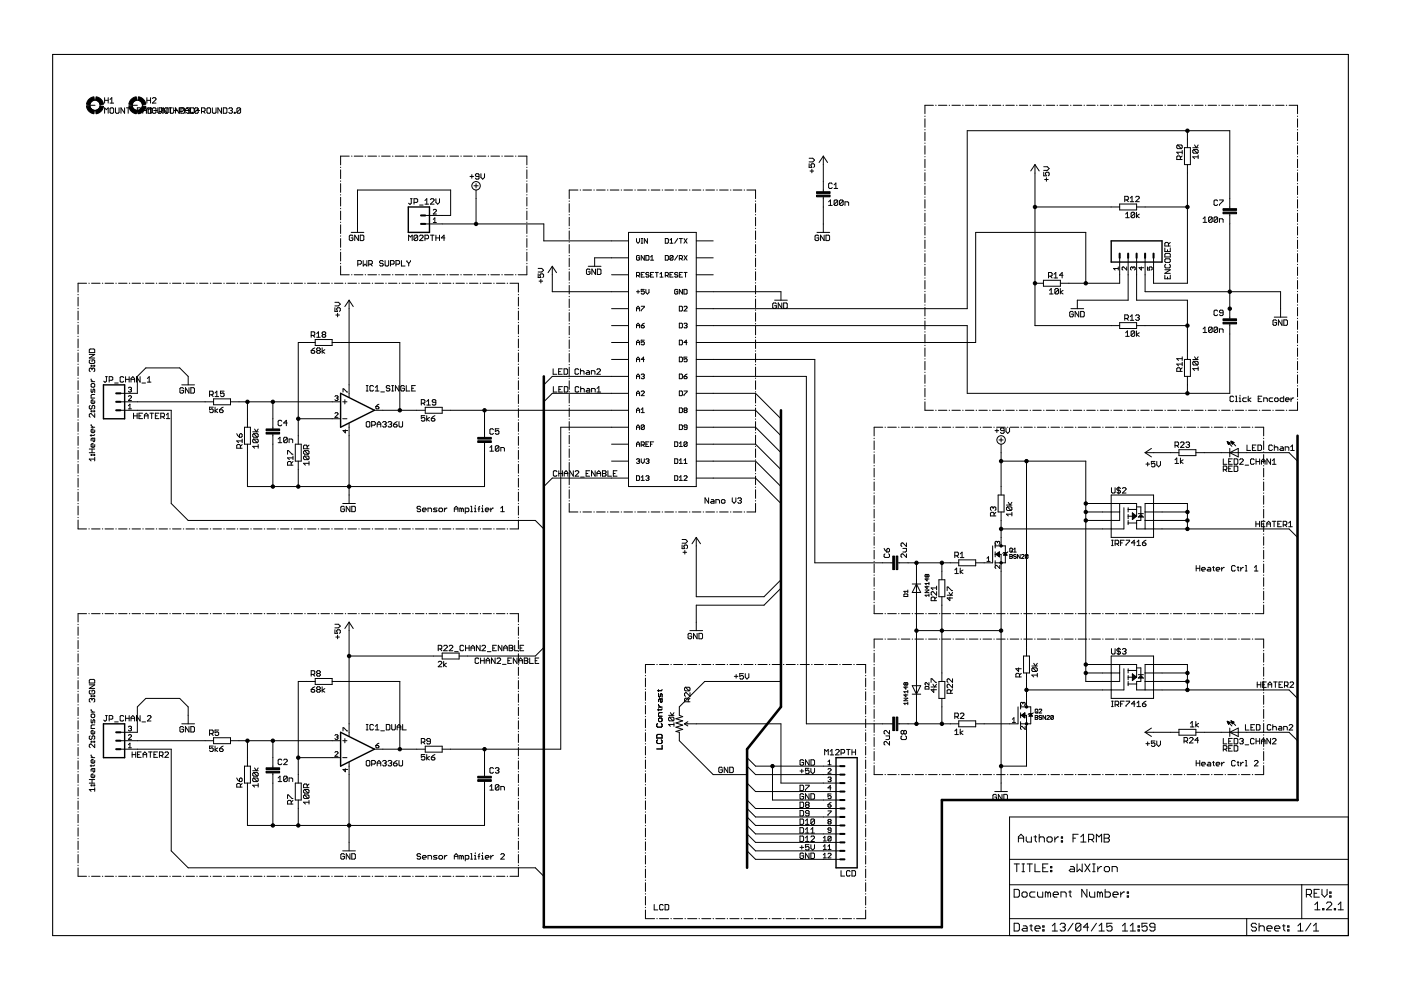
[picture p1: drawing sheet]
<svg xmlns="http://www.w3.org/2000/svg" width="420mm" height="297mm" viewBox="0 0 420 297" stroke-linecap="round" stroke-linejoin="round" font-family="sans-serif">
<g fill="none" stroke="#000" stroke-width=".3">
<path d="M26 31.6h2.5M31.4 29.3v1.6M31.4 34v-1.7l.5 .6 .5-.6v1.7M31.4 30.1h1M32.4 29.3v1.6M33 29.8l.5-.5v1.6M33 30.9h1.1M33.3 32.3h.5l.3 .3v1.1l-.3 .3h-.5l-.3-.3v-1.1zM34.6 32.3v1.4l.3 .3h.6l.2-.3v-1.4M37.4 32.3v1.7l-1.1-1.7v1.7M37.9 32.3h1.1M38.4 32.3v1.7"/>
<path d="M38.7 31.6h2.5M39.5 33.1h1.1M41.2 33.4h.8l.3-.3v-.5l-.3-.3h-.8v1.7M42.8 33.1h1.1M42.8 34v-1.1l.5-.6 .6 .6v1.1M44 29.3v1.6M44 34v-1.7l.6 .6 .5-.6v1.7M44 30.1h1.1M44.4 32.3h.9l.2 .3v1.1l-.2 .3h-.9zM45.1 29.3v1.6M45.7 29.5l.3-.2h.5l.3 .2v.3l-1.1 1.1h1.1M46 32.3h.5l.3 .3v1.1l-.3 .3h-.5l-.3-.3v-1.1z"/>
<path d="M46.1 33.1h1.1M47.3 32.3v1.4l.3 .3h.6l.2-.3v-1.4M47.7 33.4h.8l.3-.3v-.5l-.3-.3h-.8v1.7M48.3 33.4l.5 .6M49.4 32.6l.2-.3h.6l.2 .3v1.1l-.2 .3h-.6l-.2-.3zM50.1 32.3v1.7l-1.1-1.7v1.7M50.6 32.3h1.1M51 32.3v1.4l.3 .3h.5l.3-.3v-1.4M51.1 32.3v1.7M52.2 33.1h1.1M53.7 32.3v1.7l-1.1-1.7v1.7M54.3 32.3v1.7h.8l.3-.3v-1.1l-.3-.3h-1.2v1.7"/>
<path d="M54.7 32.3l.3 .3v.5l-.3 .3h-.8M55.5 33.1h1.2M55.5 34v-1.1l.5-.6 .6 .6v1.1M55.9 32.6l.3-.3h.5l.3 .3-.3 .5M56.7 33.1l.3 .3-.3 .6h-.5l-.3-.3M57.1 32.3h.9l.2 .3v1.1l-.2 .3h-.9zM57.6 34v-.3h.2v.3M58.8 33.1h1.1M59.5 32.6l-.3-.3h-.6l-.2 .3v1.1M59.5 32.6v1.1l-.3 .3h-.6l-.2-.3M59.5 32.6l-1.1 1.1M60.4 33.4h.8l.3-.3v-.5l-.3-.3h-.8v1.7"/>
<path d="M61 33.4l.5 .6M62.1 32.6l.2-.3h.6l.2 .3v1.1l-.2 .3h-.6l-.2-.3zM63.7 32.3v1.4l.3 .3h.5l.3-.3v-1.4M66.4 32.3v1.7l-1.1-1.7v1.7M67 32.3h.8l.3 .3v1.1l-.3 .3h-.8zM68.6 32.6l.3-.3h.5l.3 .3-.3 .5M69.2 33.1h.2M69.4 33.1l.3 .3-.3 .6h-.5l-.3-.3M70.3 33.7h.2v.3h-.2zM72.2 32.6l-.3-.3h-.6l-.2 .3v1.1M72.2 32.6v1.1l-.3 .3h-.6l-.2-.3M72.2 32.6l-1.1 1.1"/>
<path d="M277.4 34.8v.1M277.4 35.6v2.5M277.4 38.8v.2M277.4 39.6v2.6M279.9 31.6h-2.5v2.5M280.6 31.6h.1M281.4 31.6h2.6M284.6 31.6h.2M285.5 31.6h2.5M288.7 31.6h.1M289.5 31.6h2.6M292.7 31.6h.2"/>
<path d="M293.6 31.6h2.5M296.8 31.6h.1M297.6 31.6h2.5M300.8 31.6h.2M301.6 31.6h2.6M304.9 31.6h.1M305.7 31.6h2.5M308.9 31.6h.2M309.7 31.6h2.6M313 31.6h.1M313.8 31.6h2.5M317 31.6h.1"/>
<path d="M317.8 31.6h2.6M321.1 31.6h.1M321.9 31.6h2.5M325.1 31.6h.1M325.9 31.6h2.6M329.1 31.6h.2M330 31.6h2.5M333.2 31.6h.1M334 31.6h2.5M337.2 31.6h.2M338.1 31.6h2.5M341.3 31.6h.1"/>
<path d="M342.1 31.6h2.5M345.3 31.6h.2M346.1 31.6h2.6M349.4 31.6h.1M350.2 31.6h2.5M353.4 31.6h.1M354.2 31.6h2.6M356.1 39.2v5.1M357.5 31.6h.1M358.3 31.6h2.5M361.5 31.6h.1M362.3 31.6h2.5"/>
<path d="M365.5 31.6h.2M366.4 31.6h2.5M369.6 31.6h.1M370.4 31.6h2.6M373.6 31.6h.2M374.4 31.6h2.6M377.7 31.6h.1M378.5 31.6h2.5M381.7 31.6h.1M382.5 31.6h2.6M385.8 31.6h.1M386.6 31.6h2.5v2.5"/>
<path d="M389.1 34.8v.1M389.1 35.6v2.5M389.1 38.8v.2M389.1 39.6v2.6M102.2 50.1v.1M102.2 50.9v2.6M102.2 54.2v.2M102.2 55v2.7M102.2 58.3v.2M102.2 59.1v2.7M104.7 46.8h-2.5v2.6M105.4 46.8h.2"/>
<path d="M106.2 46.8h2.6M109.5 46.8h.1M110.3 46.8h2.6M113.6 46.8h.1M114.4 46.8h2.6M117.7 46.8h.2M118.5 46.8h2.6M121.8 46.8h.1M122.6 46.8h2.6M123.1 59.6h.5M123.3 59.6v1.3l-.2 .3-.6-.3M125.9 46.8h.1"/>
<path d="M126.7 46.8h2.6M129.1 59.8l.2-.2h.6l.3 .2v.3l-1.1 1.1h1.1M130 46.8h.2M130.7 59.6v1.1l.6 .5 .5-.5v-1.1M130.8 46.8h2.6M134.1 46.8h.1M134.9 46.8h2.6M138.2 46.8h.1M139 46.8h2.6M140.9 52.9h1.1M141.5 52.3v1.1M142.1 55.7h1.3"/>
<path d="M142.3 46.8h.1M142.8 55.1v1.2M142.8 57v10.1M143.1 46.8h2.6M143.7 52.9h-.8l-.3-.3 .3-.5h.5l.3 .2v1.1l-.3 .3h-.5l-.3-.3M144.2 52.1v1.1l.6 .5 .5-.5v-1.1M146.4 46.8h.1M147.2 46.8h2.6M150.5 46.8h.1M151.3 46.8h2.6M154.6 46.8h.1M155.4 46.8h2.6v2.6"/>
<path d="M158 50.1v.1M158 50.9v2.6M158 54.2v.2M158 55v2.7M158 58.3v.2M158 59.1v2.7M173.3 57h-2.6v2.5M174 57h.1M174.8 57h2.6M178.1 57h.1M178.9 57h2.6M182.2 57h.1"/>
<path d="M183 57h2.6M186.3 57h.1M187.1 57h2.6M190.4 57h.1M191.2 57h2.6M194.5 57h.1M195.3 57h2.6M198.6 57h.1M199.4 57h2.6M202.7 57h.1M203.5 57h2.6M206.8 57h.1"/>
<path d="M207.6 57h2.6M210.9 57h.1M211.7 57h2.6M215 57h.1M215.8 57h2.6M219.1 57h.1M219.9 57h2.6M223.2 57h.1M224 57h2.6v2.5M242.7 49.1v1.1h.8l-.3-.6 .3-.5h.5l.3 .3v.5l-.3 .3M242.7 47.4h1.1l.5 .6-.5 .5h-1.1M242.9 51.3h1.1"/>
<path d="M243.5 50.7v1.1M246.9 46.8v10.7M246.9 59v10.7M246.9 46.8l1.3 1.9M246.9 46.8l-1.3 1.9M249.6 55.1l-.3-.2h-.5l-.3 .2v1.1l.3 .3h.5l.3-.3M250.1 56.5h1.1M250.1 55.4l.6-.5v1.6M277.4 42.9v.1M277.4 43.7v2.5M277.4 46.9v.1M277.4 47.7v2.6"/>
<path d="M277.4 50.9v.2M277.4 51.8v2.5M277.4 55v.1M277.4 55.8v2.5M277.4 59v.2M277.4 59.8v2.6M310.4 49.3v48.3h25.4M310.4 49.3l-1.3 1.9M310.4 49.3l1.3 1.9M313 51.6v1.1h.8l-.3-.8 .3-.3h.6l.2 .3v.5l-.2 .3M313 50h1.1l.5 .5-.5 .6h-1.1M313.3 53.8h1.1"/>
<path d="M313.8 53.3v1M337.3 59.9h.8l.3-.3v-.5l-.3-.3h-.8v1.7M337.8 59.9l.6 .6M338.9 59.4l.6-.6v1.7M340.6 59.1l.2-.3h.6l.3 .3v.3l-1.1 1.1h1.1M353.2 43.5l-.3 .2v.6l.3 .3h1.1M353.2 43.5h1.1l.2 .2v.6l-.2 .3M353.2 43.5l1.1 1.1M354 47.8v-.8l-.3-.3h-.5l-.3 .3v.8h1.6M354.5 46.7l-.5 .6M354.5 45.6h-1.6l.5 .6M354.5 45.1v1.1"/>
<path d="M355.2 44.3h1.8v5h-1.8zM356.1 49.3v35.6h-10.2v-7.6M357.7 44.3h1.6M358 44.8l-.3 .3v.5l.3 .3h1.1M358 44.8h1.1l.2 .3v.5l-.2 .3M358 44.8l1.1 1.1M358.2 43.5l.6 .8 .5-.8M359.3 47h-1.6l.5 .5M359.3 46.5v1M365.7 59.9h1.1v.3l-1.1 1.1v.3M389.1 42.9v.1M389.1 43.7v2.5"/>
<path d="M389.1 46.9v.1M389.1 47.7v2.6M389.1 50.9v.2M389.1 51.8v2.5M389.1 55v.1M389.1 55.8v2.5M389.1 59v.2M389.1 59.8v2.6M102.2 79.7v2.7h2.5M102.2 62.4v.2M102.2 63.3v2.6M102.2 66.6v.1"/>
<path d="M102.2 67.4v2.6M102.2 70.7v.1M102.2 71.5v2.6M102.2 74.8v.1M102.2 75.6v2.6M102.2 78.9v.2M105.3 69.7h3.8M105.8 70.8l-.2-.3h-.6l-.2 .3v1l.2 .3h.6l.2-.3v-.5h-.5M107.3 79.2h.8l.3-.3v-.5l-.3-.3h-.8v1.6M107.5 70.5v1.6l-1.1-1.6v1.6M108 70.5h.8l.3 .3v1l-.3 .3h-.8zM108.9 78.1v1.6l.6-.5 .5 .5v-1.6"/>
<path d="M110.6 79.2h.8l.3-.3v-.5l-.3-.3h-.8v1.6M111.1 79.2l.6 .5M114.9 78.4l-.2-.3h-.6l-.3 .6 .3 .2h.6l.2 .6-.2 .2h-.6l-.3-.2M115.5 78.1v1.4l.3 .2h.5l.3-.2v-1.4M117.1 79.2h.8l.3-.3v-.5l-.3-.3h-.8v1.6M118.7 79.2h.9l.2-.3v-.5l-.2-.3h-.9v1.6M120.4 78.1v1.6h1.1M122 78.1v.3l.6 .5M122.5 72.1v-1.6l.6 .5 .5-.5v1.6M122.6 78.9v.8M123.1 78.1l-.5 .8M124.2 60.7h.8l.3-.3v-.6l-.3-.2h-.8v1.6"/>
<path d="M125.3 70.8v1l-.3 .3h-.6l-.2-.3M125.3 70.8l-.3-.3h-.6l-.2 .3v1M125.3 70.8l-1.1 1M125.8 70.8l.3-.3h.5l.3 .3v.2l-1.1 1.1h1.1M125.8 61.5h1.1M127.4 71.6h.8l.3-.3v-.5l-.3-.3h-.8v1.6M127.4 60.1l.6-.5v1.6M127.4 61.2h1.1M127.5 64.6h7.6v-7.6h-27.9v12.7M127.5 67.1h35.6v5.1h25.4M129.1 70.5h1.1M129.6 70.5v1.6"/>
<path d="M129.9 65.8l.5-.5v1.4M129.9 66.7h1M129.9 63l.3-.2 .7 .2-1 1.2h1M130.7 71.3h1.1M130.7 70.5v1.6M131.8 70.5v1.6M133.4 71.3h-1l.8-.8v1.6M158 62.4v.2M158 63.3v2.6M158 66.6v.1M158 67.4v2.6M158 70.7v.1"/>
<path d="M158 71.5v2.6M158 74.8v.1M158 75.6v2.6M158 78.9v.2M158 79.7v2.7h-2.6M165.6 79.8v7.6h22.9M165.6 79.8l1.3 1.9M165.6 79.8l-1.2 1.9M170.7 60.2v.2M170.7 61v2.6M170.7 64.3v.1M170.7 65.1v2.6"/>
<path d="M170.7 68.4v.1M170.7 69.2v2.6M170.7 72.5v.1M170.7 73.3v2.6M170.7 76.6v.1M170.7 77.4v2.5M176.4 79.8h3.8M188.5 77.3h-10.2v2.5M188.5 69.7h20.3v76.1h-20.3zM190.9 71.5v.9l.4 .5 .5-.5v-.9M191.8 76.8l-.2-.2-.7 .2v.9l.7 .3 .2-.7h-.5M192.3 72.9h.5"/>
<path d="M192.3 71.5h.5M192.5 71.5v1.4M193.2 76.6v1.4l-.9-1.4v1.4M193.7 76.6h.7l.2 .2v.9l-.2 .3h-.7zM194.2 71.5v1.4l-1-1.4v1.4M195.1 78h.9M195.1 77l.5-.4v1.4M199.5 71.5h.7l.2 .2v1l-.2 .2h-.7zM199.5 76.6h.7l.2 .2v.9l-.2 .3h-.7zM200.9 72.9h.9M200.9 72l.5-.5v1.4M201.8 76.8v.9l-.2 .3-.7-.3"/>
<path d="M201.8 76.8l-.2-.2-.7 .2v.9M201.8 76.8l-.9 .9M203.3 71.5l-1 1.4M203.3 76.6l-1 1.4M203.7 71.5h1M203.7 77.5h.7l.3-.7-.3-.2h-.7v1.4M204.2 71.5v1.4M204.2 77.5l.5 .5M205.1 71.5l1 1.4M205.1 76.6l1 1.4M206.1 71.5l-1 1.4M206.1 76.6l-1 1.4"/>
<path d="M208.8 77.3h5.1M208.8 72.2h5.1M226.6 60.2v.2M226.6 61v2.6M226.6 64.3v.1M226.6 65.1v2.6M226.6 68.4v.1M226.6 69.2v2.6M226.6 72.5v.1M226.6 73.3v2.6M226.6 76.6v.1M226.6 77.4v2.5"/>
<path d="M245 69.7h3.8M245.5 70.8l-.2-.3h-.6l-.3 .3v1l.3 .3h.6l.2-.3v-.5h-.5M247.2 70.5v1.6l-1.1-1.6v1.6M247.7 70.5h.8l.3 .3v1l-.3 .3h-.8zM248.5 60.5l.5-.6v1.7M248.5 61.6h1.1M251.2 60.2v1.1l-.2 .3h-.6l-.3-.3M251.2 60.2l-.2-.3h-.6l-.3 .3v1.1M251.2 60.2l-1.1 1.1M252.9 60.2v1.1l-.3 .3h-.5l-.3-.3M252.9 60.2l-.3-.3h-.5l-.3 .3v1.1M252.9 60.2l-1.1 1.1"/>
<path d="M253.4 61.6v-1.1h.8l.3 .3v.8M277.4 63.1v.1M277.4 63.9v2.5M277.4 67.1v.1M277.4 67.9v2.6M277.4 71.1v.2M277.4 72v2.5M277.4 75.2v.1M277.4 76v2.5M277.4 79.2v.2M310.4 62h25.4M335.8 77.3v7.6h-17.8"/>
<path d="M335.8 61.2h5.1v1.7h-5.1zM337.6 64.2l.5-.6v1.7M337.6 65.3h1.1M338.3 77.3v12.7h-15.2v2.5M338.9 60.5h1.1M340.3 63.9v1.1l-.3 .3h-.5l-.3-.3M340.3 63.9l-.3-.3h-.5l-.3 .3v1.1M340.3 63.9l-1.1 1.1M340.8 63.6v1.7M340.9 77.3v12.7h15.2v17.7M340.9 62h15.2M341.7 64.2l-.9 .5 .9 .6"/>
<path d="M343.4 77.3v10.1h40.6v7.7M349.3 74.3v1.1h1.7v-1.1M349.6 79.2l-.3 .3v.5l.3 .3h1.1l.3-.3v-.5l-.3-.3M349.6 75.9h1.1l.3 .3v.8h-1.7v-.8zM349.6 77.6h1.1l.3 .3v.5l-.3 .3h-1.1l-.3-.3v-.5zM350.1 74.8v.6M350.4 73.7v-.8l-.3-.2h-.5l-.3 .2v.8h1.7M351 72.7l-.6 .5M360.8 65.6l.6-.6v1.7M360.8 66.7h1.1M363.5 65.3v1.1l-.2 .3h-.6l-.2-.3M363.5 65.3l-.2-.3h-.6l-.2 .3v1.1"/>
<path d="M363.5 65.3l-1 1.1M365.2 60.2l-.3-.3h-.5l-.3 .3v1.1l.3 .3h.5l.3-.3M365.2 65.3v1.1l-.3 .3h-.5l-.3-.3M365.2 65.3l-.3-.3h-.5l-.3 .3v1.1M365.2 65.3l-1.1 1.1M365.7 66.7v-1.1h.8l.3 .2v.9M368.8 62.5v-23.3h-78.7v53.3h-81.3M368.8 64.1v31.5M389.1 63.1v.1M389.1 63.9v2.5M389.1 67.1v.1M389.1 67.9v2.6"/>
<path d="M389.1 71.1v.2M389.1 72v2.5M389.1 75.2v.1M389.1 76v2.5M389.1 79.2v.2M23.4 88.2v.2M23.4 89.1v2.6M23.4 92.4v.2M23.4 93.2v2.7M23.4 96.6v.1M23.4 97.4v2.7M26 84.9h-2.6v2.7"/>
<path d="M26.6 84.9h.2M27.5 84.9h2.5M30.7 84.9h.1M31.5 84.9h2.6M34.7 84.9h.2M35.6 84.9h2.5M38.8 84.9h.1M39.6 84.9h2.5M42.8 84.9h.2M43.6 84.9h2.6M46.9 84.9h.1M47.7 84.9h2.5"/>
<path d="M50.9 84.9h.2M51.7 84.9h2.6M55 84.9h.1M55.8 84.9h2.5M59 84.9h.2M59.8 84.9h2.6M63.1 84.9h.1M63.9 84.9h2.5M67.1 84.9h.1M67.9 84.9h2.6M71.2 84.9h.1M72 84.9h2.5"/>
<path d="M75.2 84.9h.2M76 84.9h2.6M79.2 84.9h.2M80.1 84.9h2.5M83.3 84.9h.1M84.1 84.9h2.6M87.4 84.9h.1M88.2 84.9h2.5M91.4 84.9h.1M92.2 84.9h2.6M95.4 84.9h.2M96.3 84.9h2.5"/>
<path d="M99.5 84.9h.1M100.3 84.9h2.5M100.4 92.2v1.1h.8l-.2-.5 .2-.6h.6l.3 .3v.6l-.3 .2M100.4 90.6h1.1l.6 .6-.6 .5h-1.1M100.7 94.4h1.1M101.2 93.9v1.1M103.5 84.9h.2M104.4 84.9h2.5M104.7 90v29.1M104.7 90l1.2 1.9M104.7 90l-1.3 1.9M105.4 82.4h.2"/>
<path d="M106.2 82.4h2.6M107.6 84.9h.1M108.4 84.9h2.6M109.5 82.4h.1M110.3 82.4h2.6M111.6 84.9h.2M112.5 84.9h2.5M113.6 82.4h.1M114.4 82.4h2.6M115.7 84.9h.1M116.5 84.9h2.5M117.7 82.4h.2"/>
<path d="M118.5 82.4h2.6M119.7 84.9h.2M120.5 84.9h2.6M121.8 82.4h.1M122.6 82.4h2.6M123.8 84.9h.1M124.6 84.9h2.5M125.9 82.4h.1M126.7 82.4h2.6M127.8 84.9h.2M128.7 84.9h2.5M130 82.4h.2"/>
<path d="M130.8 82.4h2.6M131.9 84.9h.1M132.7 84.9h2.5M134.1 82.4h.1M134.9 82.4h2.6M135.9 84.9h.2M136.7 84.9h2.6M138.2 82.4h.1M139 82.4h2.6M140 84.9h.1M140.8 84.9h2.5M142.3 82.4h.1"/>
<path d="M143.1 82.4h2.6M144 84.9h.1M144.8 84.9h2.6M146.4 82.4h.1M147.2 82.4h2.6M148.1 84.9h.1M148.9 84.9h2.5M150.5 82.4h.1M151.3 82.4h2.6M152.1 84.9h.2M152.9 84.9h2.6v2.7M154.6 82.4h.1"/>
<path d="M155.5 88.2v.2M155.5 89.1v2.6M155.5 92.4v.2M155.5 93.2v2.7M155.5 96.6v.1M155.5 97.4v2.7M161.4 82.1v1.1h.8l-.3-.6 .3-.5h.6l.2 .3v.5l-.2 .3M161.4 80.5h1.1l.5 .5-.5 .5h-1.1M161.7 84.3h1.1M162.2 83.7v1.1M170.7 80.6v.2M170.7 81.4v2.6"/>
<path d="M170.7 84.7v.2M170.7 85.5v2.6M170.7 88.8v.1M170.7 89.6v2.6M170.7 92.9v.1M170.7 93.7v2.6M170.7 97v.1M170.7 97.8v2.6M177 80.9l-.3-.3h-.6l-.2 .3v1.1l.2 .3h.6l.3-.3v-.5h-.6M178.6 80.6v1.7l-1.1-1.7v1.7M179.1 80.6h.9l.2 .3v1.1l-.2 .3h-.9zM183.4 82.4h5.1"/>
<path d="M183.4 92.5h5.1M183.4 97.6h5.1M190.9 97.6h.9M190.9 82.6h.7l.2-.7-.2-.2h-.7v1.4M190.9 87.4h.9M190.9 93.2v-.9l.4-.5 .5 .5v.9M190.9 98.3v-1l.4-.4 .5 .4v1M190.9 92.5h.9M191.3 82.6l.5 .5M191.3 87v.9M192.3 82.4h.5M192.3 97.6h.7l.2 .4-.7 .3z"/>
<path d="M192.3 91.8h.9l-.9 1.4M193.2 86.7h-.9v.7l.5-.2 .4 .2-.2 .7-.7-.2M193.2 81.7h-.9v1.4h.9M193.2 96.9l-.9 .7M193.7 86.7v1l.5 .4 .4-.4v-1M194.6 81.9l-.7-.2-.2 .4 .7 .3 .2 .4-.2 .3-.7-.3M195.1 82.4h.5M196 81.7h-.9v1.4h.9M196.5 81.7h.9M197 81.7v1.4M197.9 83.1h.9M197.9 82.1l.5-.4v1.4"/>
<path d="M199.5 82.6h.7l.2-.7-.2-.2h-.7v1.4M200 82.6l.4 .5M200.9 82.4h.5M201.8 81.7h-.9v1.4h.9M203.3 81.9l-.3-.2-.7 .2 .3 .5 .7 .2-.3 .5-.7-.3M203.3 87l-.3-.3-.7 .3v.9l.7 .2 .3-.7h-.5M203.7 82.4h.5M203.7 91.8h.7l.3 .2v1l-.3 .2h-.7zM203.7 96.9h.7l.3 .2v.9l-.3 .3h-.7zM204.7 81.7h-1v1.4h1M204.7 86.7v1.4l-1-1.4v1.4M205.1 86.7h.7l.3 .3v.9l-.3 .2h-.7z"/>
<path d="M205.1 81.7h1M205.1 92l.3-.2 .7 .2v.3l-1 .9h1M205.1 97.1l.7-.2 .3 .2-.3 .5M205.6 97.6h.2M205.6 81.7v1.4M205.8 97.6l.3 .2-.3 .5-.7-.3M208.8 82.4h5.1M208.8 87.4h25.4v2.6M226.6 80.6v.2M226.6 81.4v2.6M226.6 84.7v.2M226.6 85.5v2.6"/>
<path d="M226.6 88.8v.1M226.6 89.6v2.6M226.6 92.9v.1M226.6 93.7v2.6M226.6 97v.1M226.6 97.8v2.6M232.3 90h3.8M232.8 91.1l-.2-.3h-.6l-.3 .3v1.1l.3 .2h.6l.2-.2v-.6h-.5M234.5 90.8v1.6l-1.1-1.6v1.6M235 90.8h.8l.3 .3v1.1l-.3 .2h-.8zM277.4 80.1v2.5M277.4 83.3v.1"/>
<path d="M277.4 84.1v2.5M277.4 87.3v.1M277.4 88.1v2.6M277.4 91.4v.1M277.4 92.2v2.5M277.4 95.4v.1M277.4 96.2v2.5M277.4 99.4v.2M310.4 84.9h2.5M312.9 84h5.1v1.8h-5.1zM314.5 82.8h.8l.2-.3v-.5l-.2-.3h-.8v1.6M314.7 87l.6-.5v1.6"/>
<path d="M314.7 88.1h1.1M315 82.8l.5 .5M316.1 82.2l.5-.5v1.6M316.1 83.3h1.1M317.4 86.8l-.2-.3h-.6l-.2 .3v1M317.4 86.8l-1 1M317.4 86.8v1l-.2 .3h-.6l-.2-.3M318 86.5v1.6M318.8 87l-.8 .6 .8 .5M318.8 82.5h-1.1l.8-.8v1.6M321.2 92.5h3.8M321.9 93.6l-.3-.3h-.5l-.3 .3v1.1l.3 .3h.5l.3-.3v-.6h-.6"/>
<path d="M323.5 93.3v1.7l-1.1-1.7v1.7M324.1 93.3h.8l.3 .3v1.1l-.3 .3h-.8zM325.6 84.9v-15.2h-33v33h-83.8M335.4 80.5h-1.4l.4 .4M335.4 80v.9M335.8 96.7h5.1v1.8h-5.1zM337.3 95.5h.8l.3-.3v-.5l-.3-.3h-.8v1.6M337.6 99.7l.5-.5v1.6M337.8 95.5l.6 .5M337.9 80v.9l-.9-.9-.5 .2 .2 .7M338.9 94.9l.6-.5v1.6M338.9 96h1.1"/>
<path d="M339.7 80.2l-.2-.2-.5 .2 .3 .7M339.7 80.2l.3-.2 .4 .2-.2 .7M339.7 80.2v.3M340.3 99.5l-.3-.3h-.5l-.3 .3v1M340.3 99.5v1l-.3 .3h-.5l-.3-.3M340.3 99.5l-1.1 1M340.6 94.7l.2-.3h.6l.3 .3-.3 .5M340.8 99.2v1.6M340.9 97.6h15.2M341.1 95.2h.3M341.4 95.2l.3 .3-.3 .5h-.6l-.2-.3M341.7 99.7l-.9 .6 .9 .5"/>
<path d="M342.3 80v.9l-.7-.7h1.4M344.1 80v.9h.7l-.2-.4 .2-.5 .7 .2-.2 .7M349.3 82.5v1.1h1.7v-1.1M349.3 80.9h1.7l-1.7 1h1.7M350.1 83v.6M360.8 98.6l.6-.6v1.7M360.8 99.7h1.1M363.5 98.3l-.2-.3h-.6l-.2 .3v1.1M363.5 98.3v1.1l-.2 .3h-.6l-.2-.3M363.5 98.3l-1 1.1M365.2 93.2l-.3-.2h-.5l-.3 .2v1.1l.3 .3h.5l.3-.3M365.2 98.3l-.3-.3h-.5l-.3 .3v1.1"/>
<path d="M365.2 98.3v1.1l-.3 .3h-.5l-.3-.3M365.2 98.3l-1.1 1.1M365.7 99.7v-1.1h.8l.3 .2v.9M366.8 93.8h-.8l-.3-.3 .3-.5h.5l.3 .2v1.1l-.3 .3h-.5l-.3-.3M368.8 97.1v20.8h-78.7v-20.3h-81.3M382.1 95.1h3.9M382.8 96.2l-.2-.3h-.6l-.2 .3v1l.2 .3h.6l.2-.3v-.5h-.5M384.5 95.9v1.6l-1.1-1.6v1.6M385 95.9h.8l.3 .3v1l-.3 .3h-.8zM389.1 80.1v2.5M389.1 83.3v.1M389.1 84.1v2.5"/>
<path d="M389.1 87.3v.1M389.1 88.1v2.6M389.1 91.4v.1M389.1 92.2v2.5M389.1 95.4v.1M389.1 96.2v2.5M389.1 99.4v.2M23.4 100.8v.1M23.4 101.6v2.7M23.4 104.9v.2M23.4 105.8v2.6M23.4 109.1v.2"/>
<path d="M23.4 109.9v2.7M23.4 113.3v.1M23.4 114.1v2.7M23.4 117.5v.1M23.4 118.3v2.7M26.8 104.9l.3-.3h1.1l.2 .3v.8h-1.6zM26.8 106.2h1.6l-1.6 1.1h1.6M27.1 107.9l-.3 .2v.6l.3 .2h1.1l.2-.2v-.6l-.2-.2h-.6v.5M27.3 115.2l.3-.2h.6l.2 .2v.6l-.2 .3h-.6l-.3-.3zM27.3 116.6v.8l.3 .3 .3-.3v-.5l.3-.3 .2 .3v.8M27.3 109.5h.3v.3h-.3zM27.3 113.6v.3l.6 .5"/>
<path d="M27.3 114.4h1.1M27.6 110.6l.3-.3 .5 .3v.5l-.2 .3M27.6 110.6v.3M27.6 110.6l-.3-.3-.5 .3v.5l.3 .3M28.2 109.5h.2v.3h-.2zM28.4 118.2h-.8l-.3 .3v.8h1.1M31.6 112.9h.6M31.9 112.9v1.4l-.3 .2-.5-.2M32.7 114h.8l.3-.3v-.5l-.3-.3h-.8v1.6M34.4 114.8h1.1M37.1 113.2l-.3-.3h-.5l-.3 .3v1.1l.3 .2h.5l.3-.2M37.7 112.9v1.6"/>
<path d="M37.7 113.7h1M38.5 116.3l.7-.2 .2 .2-.2 .5M38.5 118.9l.2-.3 .7 .3-.9 1.1h.9M38.7 112.9v1.6M39 116.8h.2M39.2 116.8l.2 .2-.2 .5-.7-.2M39.3 114.5v-1l.5-.6 .6 .6v1M39.3 113.7h1.1M42 112.9v1.6l-1.1-1.6v1.6M42.6 114.8h1M44.2 114.5h1.1M44.2 113.5l.5-.6v1.6"/>
<path d="M54.5 115.4h3.8M55.1 116.5l-.3-.3h-.6l-.2 .3v1.1l.2 .2h.6l.3-.2v-.6h-.6M56.4 115.4v-2.6l-2.5-2.5h-10.2l-2.5 2.5v5.1h-5.1M56.7 116.2v1.6l-1.1-1.6v1.6M57.2 116.2h.8l.3 .3v1.1l-.3 .2h-.8zM62.8 118.3h.9l.2-.3v-.5l-.2-.3h-.9v1.7M63.4 118.3l.5 .6M64.1 119.5h5v1.8h-5zM64.5 117.8l.5-.6v1.7M64.5 118.9h1.1M67.2 117.2h-1.1v.8l.6-.2 .5 .2v.6l-.3 .3h-.5l-.3-.3M93.3 100.5h.8l.3-.2v-.6l-.3-.2h-.8v1.6"/>
<path d="M93.3 105.1h.8l.3 .5-.3 .3h-.5l-.3-.3zM93.9 100.5l.5 .6M94.4 104.3l-1.1 .8M94.5 102.7h-5v30.4M94.5 101.8h5.1v1.7h-5.1zM95 100l.5-.5v1.6M95 101.1h1.1M95.2 105.1l-.2 .2 .2 .6h.6l.3-.3-.3-.5M95.2 105.1l-.2-.3 .2-.5h.6l.3 .2-.3 .6M95.2 105.1h.6M96.6 104.3v1.6M96.9 100.3l-.3-.3 .3-.5h.5l.3 .2-.3 .6"/>
<path d="M96.9 100.3l-.3 .2 .3 .6h.5l.3-.3-.3-.5M96.9 100.3h.5M97.4 104.8l-.8 .5 .8 .6M99.6 102.7h20.3v20.3M100.4 118.9l.7-.3 .3 .3-.3 .4M100.9 119.3h.2M101.1 119.3l.3 .3-.3 .4-.7-.2M102.9 117.5v-.9l1.4 .9M103.4 119.8v1.3M109.8 117.2h.6M109.8 115.6h.6M110.1 115.6v1.6"/>
<path d="M112 115.8l-.3-.2h-.5l-.3 .2v1.1l.3 .3h.5l.3-.3M112.6 116.1l.5-.5v1.6M112.6 117.2h1M114.2 117.5h1.1M116.9 115.8l-.3-.2h-.5l-.3 .5 .3 .3h.5l.3 .5-.3 .3h-.5l-.3-.3M117.5 117.2h.5M117.5 115.6h.5M117.8 115.6v1.6M119.7 115.6v1.6l-1.1-1.6v1.6M121.3 115.8l-.3-.2h-.5l-.3 .2v1.1l.3 .3h.5l.3-.3v-.5h-.6M121.8 115.6v1.6h1.1M123.5 116.4h.5"/>
<path d="M124.6 115.6h-1.1v1.6h1.1M155.5 100.8v.1M155.5 101.6v2.7M155.5 104.9v.2M155.5 105.8v2.6M155.5 109.1v.2M155.5 109.9v2.7M155.5 113.3v.1M155.5 114.1v2.7M155.5 117.5v.1M155.5 118.3v2.7M165.9 110.6v1.6h1.1"/>
<path d="M165.9 115.9v1.6h1.1M167.5 111.4h.6M167.6 116.7h.5M168.6 110.6h-1.1v1.6h1.1M168.7 115.9h-1.1v1.6h1.1M169.2 110.6h.8l.2 .2v1.1l-.2 .3h-.8zM169.2 115.9h.8l.3 .3v1l-.3 .3h-.8zM170.7 101v.2M170.7 101.9v2.6M170.7 105.1v.2M170.7 106v2.5M170.7 109.2v.2"/>
<path d="M170.7 110v2.6M170.7 113.3v.1M170.7 114.1v2.6M170.7 117.4v.1M170.7 118.2v2.6M173.5 110.8l-.3-.2h-.5l-.3 .2v1.1l.3 .3h.5l.3-.3M173.6 116.2l-.3-.3h-.5l-.3 .3v1l.3 .3h.5l.3-.3M174.1 111.4l.2-.3h.6l.3 .3v.8M174.1 110.6v1.6M174.1 115.9v1.6M174.1 116.7l.3-.3h.5l.3 .3v.8M176 111.1h.5l.3 .3v.8h-.8l-.3-.3 .3-.3h.8"/>
<path d="M176 116.4h.6l.3 .3v.8h-.9l-.2-.3 .2-.2h.9M177.4 112.2v-1.1h.8l.2 .3v.8M177.4 117.5v-1.1h.8l.3 .3v.8M179 110.8l.3-.2h.5l.3 .2v.3l-1.1 1.1h1.1M179 117.5h1.1M179 116.4l.6-.5v1.6M183.4 107.7h5.1M183.4 102.7h5.1M188.5 117.9h-22.9l-2.5 2.5M188.5 112.8h-22.9l-2.5 2.6M190.9 107.7h.9M190.9 108.4v-.9l.4-.5 .5 .5v.9"/>
<path d="M190.9 113.5v-.9l.4-.5 .5 .5v.9M190.9 102.7h.9M190.9 112.8h.9M190.9 103.4v-1l.4-.4 .5 .4v1M190.9 118.6v-.9l.4-.5 .5 .5v.9M190.9 117.9h.9M192.3 117.4l.2-.2 .7 .2-.9 1.2h.9M192.3 112.4l.7-.3 .2 .3-.2 .4M192.8 112.8h.2M193 112.8l.2 .3-.2 .4-.7-.2M193.2 107.7h-.9l.7-.7v1.4M193.2 102h-.9v.7l.7-.3 .2 .7-.2 .3-.7-.3"/>
<path d="M203.7 102h.7l.3 .2v.9l-.3 .3h-.7zM203.7 107h.7l.3 .3v.9l-.3 .2h-.7zM203.7 112.1h.7l.3 .3v.9l-.3 .2h-.7zM203.7 117.2h.7l.3 .2v1l-.3 .2h-.7zM205.1 112.8h.7l.3 .5-.7 .2zM205.1 117.2h1l-1 1.4M206.1 107h-1v.7l.7-.2 .3 .7-.3 .2-.7-.2M206.1 102.7h-1l.7-.7v1.4M206.1 112.1l-1 .7M208.8 107.7h35.6v61h23.3M208.8 112.8h33v104.2h25.9M208.8 117.9h17.8l7.6 7.6"/>
<path d="M226.6 101v.2M226.6 101.9v2.6M226.6 105.1v.2M226.6 106v2.5M226.6 109.2v.2M226.6 110v2.6M226.6 113.3v.1M226.6 114.1v2.6M226.6 117.4v.1M226.6 118.2v2.6M277.4 100.2v2.6M277.4 103.5v.1"/>
<path d="M277.4 104.3v2.5M277.4 107.5v.1M277.4 108.3v2.6M277.4 111.5v.2M277.4 112.4v2.5M277.4 115.6v.1M277.4 116.4v2.5M277.4 119.6v.2M337.6 100.8h1.1M354 111.3v-.8l-.3-.3h-.5l-.3 .3v.8h1.6M354.5 107.5h-1.6l.5 .5M354.5 107v1"/>
<path d="M354.5 108.6v1.1M354.5 110.2l-.5 .6M354.5 109.1h-1.6l.5 .6M355.2 107.7h1.8v5.1h-1.8zM356.1 112.8v5.1M357.7 107.8h1.6M358 108.3h1.1l.2 .3v.5l-.2 .3M358 108.3l-.3 .3v.5l.3 .3h1.1M358 108.3l1.1 1.1M358.2 107l.6 .8 .5-.8M359.3 110v1M359.3 110.5h-1.6l.5 .5"/>
<path d="M370 119l-.3-.3h-.6l-.2 .3v1.1l.2 .3h.6l.3-.3M370.5 118.7h.3v1.7M371.6 119.3h.3v1.1M371.9 118.5v.2M373.8 119.3h-.8l-.3 .2v.6l.3 .3h.8M374.3 118.7v1.7M375.2 119.3l-.9 .5 .9 .6M377.3 119.5h.6M378.4 118.7h-1.1v1.7h1.1M381.7 119.3h-.8l-.3 .2v.6l.3 .3h.8M382.5 119.3h.6l.2 .2v.6l-.2 .3h-.6l-.3-.3v-.6zM385 118.7v1.7h-.8l-.3-.3v-.6l.3-.2h.8"/>
<path d="M385.5 119.8h1.1l-.3-.5h-.5l-.3 .2v.6l.3 .3h.5M387.2 119.3v1.1M388 119.3h-.3l-.5 .5M389.1 100.2v2.6M389.1 103.5v.1M389.1 104.3v2.5M389.1 107.5v.1M389.1 108.3v2.6M389.1 111.5v.2M389.1 112.4v2.5M389.1 115.6v.1M389.1 116.4v2.5"/>
<path d="M389.1 119.6v.2M23.4 121.6v.2M23.4 122.5v2.6M23.4 125.8v.2M23.4 126.6v2.7M23.4 130v.1M23.4 130.8v2.7M23.4 134.2v.1M23.4 135v2.7M23.4 138.3v.2M23.4 139.2v2.6M26.8 135.7h1.6"/>
<path d="M26.8 134.6h1.6M27.1 121.5l-.3 .3v.5l.3 .3 .5-.3v-.5l.3-.3 .5 .3v.5l-.2 .3M27.3 123.1h.3v.3h-.3zM27.3 127.2v.3l.6 .6M27.3 130.2v.6M27.3 136.2h.3v.3h-.3zM27.3 128.1h1.1M27.6 134.6v1.1M27.9 131.3v.8l.3 .3 .2-.3v-.8h-.8l-.3 .3v.5M28.2 123.1h.2v.3h-.2zM28.2 136.2h.2v.3h-.2zM28.4 137.6h-1.6l.5 .6"/>
<path d="M28.4 120.1v.6l-.2 .3h-.6l-.3-.3v-.6l.6-.2v1.1M28.4 124v1.1l-1.1-1.1-.5 .2v.6l.3 .3M28.4 128.9v.5l-.2 .3h-.6l-.3-.3v-.5l.6-.3v1.1M28.4 133.2v.6l-.2 .2h-.6l-.3-.2v-.6l.6-.2v1M28.4 137.1v1.1M28.4 130.2l-.2 .3h-1.1M36.1 123h15.3v27.9l5 5.1h104.1l2.6 2.5M36.1 120.4h28M38.5 122.6h.9M38.5 121.6l.5-.4v1.4M40 123.8v1.7M40 124.7h1.1"/>
<path d="M41.1 123.8v1.7M41.7 124.7h.5M42.8 123.8h-1.1v1.7h1.1M43.3 124.7h1.1M43.3 125.5v-1.1l.6-.6 .5 .6v1.1M45 123.8h1M45.5 123.8v1.7M46.6 124.7h.5M47.7 123.8h-1.1v1.7h1.1M48.2 124.9h.8l.3-.2v-.6l-.3-.3h-.8v1.7M48.8 124.9l.5 .6M49.9 125.5h1"/>
<path d="M49.9 124.4l.5-.6v1.7M63.9 122h-1.1v.9l.6-.3 .5 .3v.5l-.2 .3h-.6l-.3-.3M64.5 122v1.7M65.3 122.6l-.8 .5 .8 .6M65.8 122.9h.9l.2 .5-.2 .3h-.6l-.3-.3zM66.9 122l-1.1 .9M69.1 120.4h33.1M71 130l.8 1.1M71.8 130.3l.5-.3 .3 .3v.5l-.3 .3h-.5zM72.1 134.3v-.8l-.3-.3h-.5l-.3 .3v.8h1.6M72.6 131.6v1.1M72.6 133.2l-.5 .6"/>
<path d="M72.6 132.2h-1.6l.5 .5M73.3 128.1h1.8v5h-1.8zM74.2 120.4v7.7M75.8 129.4h1.6M76.1 130h1.1l.2 .3v.5l-.2 .3M76.1 131.6h1.1l.2 .3v.5l-.2 .3M76.1 130l-.3 .3v.5l.3 .3h1.1M76.1 131.6l-.3 .3v.5l.3 .3h1.1M76.1 131.6l1.1 1.1M76.1 130l1.1 1.1M76.3 128.6l.6 .8 .5-.8M77.4 133.2v1.1"/>
<path d="M77.4 133.8h-1.6l.5 .5M81.8 120.4v8.2M81.8 130.1v15.7M83.4 131.6l.6-.5v1.6M83.4 132.7h1.1M84.5 126.3l-.3-.3h-.5l-.3 .3v1l.3 .3h.5l.3-.3M86.1 131.3l-.2-.2h-.6l-.2 .2v1.1M86.1 131.3v1.1l-.2 .3h-.6l-.2-.3M86.1 131.3l-1 1.1M86.1 126.8h-1l.8-.8v1.6M86.2 136.1v-1h.3l1.1 1h.3M86.7 132.7v-1.1h.8l.3 .3v.8"/>
<path d="M87.3 139.4v-.8l-.2-.3h-.6l-.3 .3v.8h1.7M87.9 138.3l-.6 .6M87.9 137.2h-1.7l.6 .6M87.9 136.7v1.1M88.6 133.1h1.7v5.1h-1.7zM89.5 125.5h12.7M89.5 138.2v7.6M91.3 135.1h1.1l.3 .2v.6l-.3 .2M91.3 136.7h1.1l.3 .3v.5l-.3 .3M91.3 135.1l-.3 .2v.6l.3 .2h1.1M91.3 136.7l-.3 .3v.5l.3 .3h1.1M91.3 136.7l1.1 1.1"/>
<path d="M91.3 135.1l1.1 1M92.1 134.5v-.8l-.2-.3h-.6l-.3 .3v.8h1.7M92.7 138.3v1.1M92.7 138.9h-1.7l.6 .5M92.7 133.4l-.6 .6M100.4 123.9l.3-.2 .7 .2-1 1.2h1M102.8 120.4h1.3M102.8 125.5h1.3M103.6 128.8v1l-.7-.7h1.4M104.7 126.9v24M109.8 126.6l.3-.2h.6l.2 .2v1.1l-.2 .3h-.6l-.3-.3zM111.5 127.4h.8l.3-.2v-.6l-.3-.2h-.8v1.6"/>
<path d="M112.3 123h15.2M112.7 121.9h.7l.2 .4-.7 .3zM113.1 128v-1.1l.5-.5 .6 .5v1.1M113.1 127.2h1.1M113.6 121.2l-.9 .7M114.7 126.6l.3-.2h.6l.2 .2-.2 .6M115.3 127.2h.3M115.6 127.2l.2 .2-.2 .6h-.6l-.3-.3M116.4 126.6l.2-.2h.6l.3 .2-.3 .6M116.9 127.2h.3M117.2 127.2l.3 .2-.3 .6h-.6l-.2-.3M118 127.2h.8l.3 .5-.3 .3h-.5l-.3-.3z"/>
<path d="M119.1 126.4l-1.1 .8M119.7 126.4v1.3l.2 .3h.6l.2-.3v-1.3M126.3 120.9h.8l.3-.3v-.5l-.3-.3h-.8v1.6M126.9 120.9l.5 .5M127.4 124.6h-1.1v.8l.6-.3 .5 .3v.5l-.3 .3h-.5l-.3-.3M127.5 122.1h5.1v1.8h-5.1zM128 124.6v1.6M128 120.3l.5-.5v1.6M128 121.4h1.1M128.8 125.1l-.8 .6 .8 .5M129.3 125.4h.9l.2 .5-.2 .3h-.6l-.3-.3zM130.4 124.6l-1.1 .8"/>
<path d="M130.7 120.6h-.8l-.3-.3 .3-.5h.5l.3 .3v1l-.3 .3h-.5l-.3-.3M132.6 123h55.9M145.3 123v8.1M145.3 132.6v13.2h-71.1v-12.7M146.9 134.1l.5-.5v1.6M146.9 135.2h1.1M148 128.8l-.3-.3h-.5l-.3 .3v1.1l.3 .3h.5l.3-.3M149.6 128.5h-1.1v.8l.6-.2 .5 .2v.6l-.2 .3h-.6l-.3-.3M149.6 133.9l-.2-.3h-.6l-.3 .3v1.1M149.6 133.9v1.1l-.2 .2h-.6l-.3-.2M149.6 133.9l-1.1 1.1M150.2 135.2v-1.1h.8l.3 .3v.8"/>
<path d="M155.5 121.6v.2M155.5 122.5v2.6M155.5 125.8v.2M155.5 126.6v2.7M155.5 130v.1M155.5 130.8v2.7M155.5 134.2v.1M155.5 135v2.7M155.5 138.3v.2M155.5 139.2v2.6M170.7 121.5v.1M170.7 122.3v2.6"/>
<path d="M170.7 125.6v.1M170.7 126.4v2.6M170.7 129.6v.2M170.7 130.5v2.5M170.7 133.7v.2M170.7 134.5v2.6M170.7 137.8v.1M170.7 138.6v2.6M183.4 133.1h5.1M183.4 138.2h5.1M188.5 128.1h-20.3v96.5h-35.6M190.9 128.1h.9"/>
<path d="M190.9 123h.9M190.9 137.8l.7-.3 .2 .3-.2 .4M190.9 123.7v-1l.4-.4 .5 .4v1M190.9 128.8v-1l.4-.4 .5 .4v1M190.9 133.8v-.9l.4-.5 .5 .5v.9M190.9 133.1h.9M191.3 138.2h.3M191.6 138.2l.2 .3-.2 .4-.7-.2M192.3 133.4h.7l.2-.7-.2-.3h-.7v1.4M192.3 123.7h.9M192.3 137.5v1l.5 .4 .4-.4v-1M192.3 122.7l.5-.4v1.4"/>
<path d="M192.8 133.4l.4 .4M193.2 127.6l-.2-.2-.7 .2v.9M193.2 127.6v.9l-.2 .3-.7-.3M193.2 127.6l-.9 .9M193.7 137.8l.7-.3 .2 .3-.2 .4M193.7 133.1h.5M194.2 138.2h.2M194.4 138.2l.2 .3-.2 .4-.7-.2M194.6 132.4h-.9v1.4h.9M195.1 133.1h.5M196 132.4h-.9v1.4M202.3 137.5h.7l.3 .3v.9l-.3 .2h-.7z"/>
<path d="M202.3 132.4h.7l.3 .3v.9l-.3 .2h-.7zM203.7 122.3h.7l.3 .2v.9l-.3 .3h-.7zM203.7 133.8h1M203.7 138.9h1M203.7 132.9l.5-.5v1.4M203.7 138l.5-.5v1.4M203.7 127.4h.7l.3 .2v.9l-.3 .3h-.7zM205.1 138.9h1M205.1 138l.5-.5v1.4M205.4 123h.4M205.4 123l-.3 .2 .3 .5 .7-.3-.3-.4M205.4 123l-.3-.3 .3-.4 .7 .2-.3 .5"/>
<path d="M206.1 128.1h-.7l-.3-.3 .3-.4 .7 .2v.9l-.3 .3-.7-.3M206.1 132.7v.9l-.3 .2-.7-.2M206.1 132.7l-.7-.3-.3 .3v.9M206.1 132.7l-1 .9M208.8 128.1h17.8l7.6 7.6M208.8 123h17.8l7.6 7.6M208.8 133.1h17.8l7.6 7.7M208.8 138.2h17.8l7.6 7.6M226.6 121.5v.1M226.6 122.3v2.6M226.6 125.6v.1M226.6 126.4v2.6"/>
<path d="M226.6 129.6v.2M226.6 130.5v2.5M226.6 133.7v.2M226.6 134.5v2.6M226.6 137.8v.1M226.6 138.6v2.6M262.1 131.3v.2M262.1 132.2v2.6M262.1 135.4v.2M262.1 136.2v2.7M262.1 139.5v.2M264.7 128.1h-2.6v2.6"/>
<path d="M265.4 128.1h.1M266.2 128.1h2.6M269.5 128.1h.1M270.3 128.1h2.6M273.6 128.1h.1M274.4 128.1h2.6M277.4 120.4v2.6h2.5M277.6 128.1h.2M278.5 128.1h2.6M280.6 123h.1M281.4 123h2.6M281.7 128.1h.2"/>
<path d="M282.5 128.1h2.6M284.6 123h.2M285.5 123h2.5M285.8 128.1h.1M286.6 128.1h2.6M288.7 123h.1M289.5 123h2.6M289.9 128.1h.1M290.7 128.1h2.6M292.7 123h.2M293.6 123h2.5M294 128.1h.1"/>
<path d="M294.8 128.1h2.6M296.8 123h.1M297.6 123h2.5M298 128.1h.2M298.4 129.1h1.1M298.9 128.1h2.5M299 128.5v1.1M299.6 131.9h1.3M300.2 138.2h25.4v66.1h10.2v-5.1M300.2 131.2v1.3M300.2 133.1v15.3M300.8 123h.2"/>
<path d="M301.1 129.1h-.8l-.3-.3 .3-.5h.6l.2 .2v1.1l-.2 .3h-.6l-.3-.3M301.6 123h2.6M301.7 128.3v1l.5 .6 .6-.6v-1M302.1 128.1h.2M302.9 128.1h2.6M304.9 123h.1M305.7 123h2.5M306.2 128.1h.1M307 128.1h2.6M307.8 138.2v58.4M308.9 123h.2M309.7 123h2.6"/>
<path d="M310.3 128.1h.1M311.1 128.1h2.6M313 123h.1M313.8 123h2.5M314.4 128.1h.1M315.2 128.1h2.6M317 123h.1M317.8 123h2.6M318.5 128.1h.1M319.3 128.1h2.5M321.1 123h.1M321.9 123h2.5"/>
<path d="M322.5 128.1h.2M323.3 128.1h2.6M325.1 123h.1M325.9 123h2.6M326.6 128.1h.1M327.4 128.1h2.6M329.1 123h.2M330 123h2.5M330.7 128.1h.1M331.5 128.1h2.6M333.2 123h.1M334 123h2.5"/>
<path d="M334.8 128.1h.1M335.6 128.1h2.6M337.2 123h.2M338.1 123h2.5M338.9 128.1h.1M339.7 128.1h2.5M341.3 123h.1M342.1 123h2.5M342.9 128.1h.2M343.4 135.7h10.2M343.4 135.7l1.9 1.2M343.7 139.1h1"/>
<path d="M343.7 128.1h2.6M344.2 138.6v1.1M345.3 123h.2M345.3 134.4l-1.9 1.3M346.1 123h2.6M346.4 138.3h-1.1v.8l.5-.3 .6 .3v.6l-.3 .2h-.5l-.3-.2M346.9 138.3v1.1l.6 .5 .5-.5v-1.1M347 128.1h.1M347.8 128.1h2.6M349.4 123h.1M350.2 123h2.5M351.1 128.1h.1"/>
<path d="M351.9 128.1h2.6M352.4 137.8l.5-.5v1.6M352.4 138.9h1.1M352.4 133.6h.8l.3-.3v-.5l-.3-.3h-.8v1.6M352.9 133.6l.6 .5M353.4 123h.1M353.6 134.8h5v1.8h-5zM354 132.8l.3-.3h.5l.3 .3v.2l-1.1 1.1h1.1M354 137.3v1.6M354.2 123h2.6M354.8 137.8l-.8 .6 .8 .5M355.2 128.1h.1"/>
<path d="M355.6 132.8l.3-.3h.6l.2 .3-.2 .5M356 128.1h2.6M356.2 133.3h.3M356.5 133.3l.2 .3-.2 .5h-.6l-.3-.3M357.5 123h.1M358.3 123h2.5M358.6 135.7h28l2.5 2.5M359.2 128.1h.2M360.1 128.1h2.5M361.5 123h.1M362.3 123h2.5M363.3 128.1h.2"/>
<path d="M364.2 128.1h2.5M365.5 123h.2M366.4 123h2.5M366.9 137.5v1.7h1M367.4 128.1h.1M368 132.4l1.4 1.4M368 132.4l.9 .4M368 132.4l.4 .9 .5-.5M368.1 132.4h.1M368.1 132.5h.3M368.2 132.7h.5M368.2 132.8h.7"/>
<path d="M368.2 128.1h2.6M368.3 132.9h.5M368.3 133h.4M368.4 133.2h.2M368.5 138.3h.5M368.8 134.4v2.5M368.8 135.7l2.5-1.3v2.5zM369.2 132.2l1.4 1.4M369.2 132.2l.9 .4-.5 .5zM369.2 132.3h.1M369.3 132.4h.3M369.3 132.5h.6"/>
<path d="M369.4 132.7h.6M369.4 132.8h.5M369.5 132.9h.3M369.5 133h.2M369.6 139.7h-1.1v1.6h1.1M369.6 137.5h-1.1v1.7h1.1M369.6 123h.1M370.1 139.7h.8l.3 .3v1.1l-.3 .2h-.8zM370.1 137.5h.8l.3 .3v1.1l-.3 .3h-.8zM370.4 123h2.6M370.5 120.4h.6M371.5 128.1h.1"/>
<path d="M371.6 120.4h.6M371.8 137.8l.2-.3h.6l.3 .3v.3l-1.1 1.1h1.1M372.3 128.1h2.6M373.4 139.4h1.1M373.6 123h.2M374 133.4v1.6h1.1M374.4 123h2.6M375.6 128.1h.1M375.6 134.2h.6M376.1 137.8l-.2-.3h-.6l-.3 .3v1.1l.3 .3h.6l.2-.3M376.4 128.1h2.6v2.6M376.7 133.4h-1.1v1.6h1.1"/>
<path d="M376.7 137.5v1.7M376.7 138.3h1.1M377.3 133.4h.8l.2 .3v1.1l-.2 .2h-.8zM377.7 123h.1M377.8 137.5v1.7M378.3 139.2v-1.1l.6-.6 .5 .6v1.1M378.3 138.3h1.1M378.5 123h2.5M379 131.3v.2M379 132.2v2.6M379 135.4v.2M379 136.2v2.7"/>
<path d="M379 139.5v.2M379 120.4v-1.1h.8l.3 .2v.9M381 137.5v1.7l-1.1-1.7v1.7M381.6 138.1l.5-.6v1.7M381.6 139.2h1.1M381.6 133.7l-.3-.3h-.5l-.3 .3v1.1l.3 .2h.5l.3-.2M381.7 123h.1M382.2 133.4v1.6M382.2 134.2l.2-.3h.6l.2 .3v.8M382.5 123h2.6M384.1 133.9h.5l.3 .3v.8h-.8l-.3-.2 .3-.3h.8M385.4 135v-1.1h.8l.3 .3v.8"/>
<path d="M385.8 123h.1M387.1 135h1.1M387.1 133.9l.5-.5v1.6M389.1 120.4v2.6h-2.5M23.4 155.9v2.6h2.6M23.4 142.5v.2M23.4 143.3v2.7M23.4 146.7v.1M23.4 147.5v2.7M23.4 150.9v.1M23.4 151.7v2.7M23.4 155v.2"/>
<path d="M26.6 158.5h.2M27.5 158.5h2.5M30.7 158.5h.1M31.5 158.5h2.6M34.7 158.5h.2M35.6 158.5h2.5M38.8 158.5h.1M39.6 158.5h2.5M42.8 158.5h.2M43.6 158.5h2.6M46.9 158.5h.1M47.7 158.5h2.5"/>
<path d="M50.9 158.5h.2M51.7 158.5h2.6M55 158.5h.1M55.8 158.5h2.5M59 158.5h.2M59.8 158.5h2.6M63.1 158.5h.1M63.9 158.5h2.5M67.1 158.5h.1M67.9 158.5h2.6M71.2 158.5h.1M72 158.5h2.5"/>
<path d="M75.2 158.5h.2M76 158.5h2.6M79.2 158.5h.2M80.1 158.5h2.5M83.3 158.5h.1M84.1 158.5h2.6M87.4 158.5h.1M88.2 158.5h2.5M91.4 158.5h.1M92.2 158.5h2.6M95.4 158.5h.2M96.3 158.5h2.5"/>
<path d="M99.5 158.5h.1M100.3 158.5h2.5M102.8 150.9h3.8M103.3 152l-.3-.2h-.5l-.3 .2v1.1l.3 .3h.5l.3-.3v-.5h-.5M103.5 158.5h.2M104.4 158.5h2.5M104.9 151.8v1.6l-1.1-1.6v1.6M105.5 151.8h.8l.3 .2v1.1l-.3 .3h-.8zM107.6 158.5h.1M108.4 158.5h2.6M111.6 158.5h.2M112.5 158.5h2.5"/>
<path d="M115.7 158.5h.1M116.5 158.5h2.5M119.7 158.5h.2M120.5 158.5h2.6M123.8 158.5h.1M124.6 158.5h2.5M126.2 152l-.3-.2h-.6l-.2 .2 .2 .6h.6l.3 .2-.3 .6h-.6l-.2-.3M126.7 152.8h1.1l-.3-.5h-.5l-.3 .3v.5l.3 .3h.5M127.8 158.5h.2M128.4 153.4v-1.1h.8l.2 .3v.8M128.7 158.5h2.5M131.1 152.3h-.8l-.3 .3 1.1 .5-.3 .3h-.8"/>
<path d="M131.6 152.6l.3-.3h.5l.3 .3v.5l-.3 .3h-.5l-.3-.3zM131.9 158.5h.1M132.7 158.5h2.5M133.3 152.3v1.1M134.1 152.3h-.3l-.5 .5M135.9 158.5h.2M136.2 152.6h1.2M136.2 153.4v-1.1l.6-.5 .6 .5v1.1M136.7 158.5h2.6M138.4 152.6l-.5-.3v1.1M138.4 152.6v.8M138.4 152.6l.3-.3 .3 .3v.8"/>
<path d="M139.5 153.4h.9l.2-.3v-.5l-.2-.3h-.9v1.6M140 158.5h.1M140.8 158.5h2.5M141.2 151.8h.2v1.6M141.2 153.4h.5M142.3 153.4h.5M142.3 152.3h.2v1.1M142.5 151.5v.3M143.4 152.6h.5M143.9 151.8l-.3 .2v1.4M144 158.5h.1M144.4 153.4h.6"/>
<path d="M144.4 152.3h.3v1.1M144.7 151.5v.3M144.8 158.5h2.6M145.5 152.8h1.1l-.3-.5h-.5l-.3 .3v.5l.3 .3h.5M147.2 152.3v1.1M148 152.3l-.8 .5M148.1 158.5h.1M148.9 158.5h2.5M150.2 153.4h1.1M150.2 152.3l.5-.5v1.6M152.1 158.5h.2M155.5 142.5v.2"/>
<path d="M155.5 143.3v2.7M155.5 146.7v.1M155.5 147.5v2.7M155.5 150.9v.1M155.5 151.7v2.7M155.5 155v.2M155.5 155.9v2.6h-2.6M167 141.4l-.2-.3h-.6l-.3 .3v1.1l.3 .2h.6l.2-.2M167.6 141.1v1.6M167.6 141.9h1.1M168.7 141.1v1.6M169.2 142.7v-1.1l.6-.5 .5 .5v1.1"/>
<path d="M169.2 141.9h1.1M170.7 150.9v2.6h2.6M170.7 141.9v.1M170.7 142.7v2.6M170.7 146v.1M170.7 146.8v2.6M170.7 150.1v.1M171.9 141.1v1.6l-1-1.6v1.6M172.5 141.4l.3-.3h.5l.3 .3v.2l-1.1 1.1h1.1M174 153.5h.1M174.1 143h1.1M174.8 153.5h2.6"/>
<path d="M175.8 141.9h.5M176.8 141.1h-1v1.6h1M178.1 153.5h.1M178.5 141.1v1.6l-1.1-1.6v1.6M178.9 153.5h2.6M179 141.9h1.1M179 142.7v-1.1l.6-.5 .5 .5v1.1M180.7 141.1h.8l.3 .3-.3 .5 .3 .6-.3 .2h-.8zM180.7 141.9h.8M182.2 153.5h.1M182.3 141.1v1.6h1.1M183 153.5h2.6"/>
<path d="M183.9 141.9h.6M185 141.1h-1.1v1.6h1.1M186.3 153.5h.1M187.1 153.5h2.6M188.5 143.3h-22.9l-2.5 2.5M190.4 153.5h.1M190.9 142.6h.7l.2 .2v1l-.2 .2h-.7zM191.2 153.5h2.6M192.3 144h.9M192.3 143.1l.5-.5v1.4M193.7 142.8l.7-.2 .2 .2-.2 .5M194.2 143.3h.2"/>
<path d="M194.4 143.3l.2 .2-.2 .5-.7-.2M194.5 153.5h.1M195.3 153.5h2.6M198.6 153.5h.1M199.4 153.5h2.6M202.3 142.6h.7l.3 .2v1l-.3 .2h-.7zM202.7 153.5h.1M203.5 153.5h2.6M203.7 143.1l.5-.5v1.4M203.7 144h1M205.1 142.8l.3-.2 .7 .2-1 1.2h1M206.8 153.5h.1"/>
<path d="M207.6 153.5h2.6M208.8 143.3h17.8l7.6 7.6M210.9 153.5h.1M211.7 153.5h2.6M212.5 149.2v1.6l-1.1-1.6v1.6M213.3 149.8h.6l.2 .2v.8h-.8l-.2-.2 .2-.3h.8M214.7 150.8v-1h.8l.3 .2v.8M215 153.5h.1M215.8 153.5h2.6M216.6 149.8h.5l.3 .2v.6l-.3 .2h-.5l-.3-.2v-.6zM219.1 153.5h.1M219.6 149.2v1.1l.6 .5 .5-.5v-1.1"/>
<path d="M219.9 153.5h2.6M221.3 149.5l.2-.3h.6l.2 .3-.2 .5M221.8 150h.3M222.1 150l.2 .3-.2 .5h-.6l-.2-.2M223.2 153.5h.1M226.6 141.9v.1M226.6 142.7v2.6M226.6 146v.1M226.6 146.8v2.6M226.6 150.1v.1M226.6 150.9v2.6h-2.6M262.1 140.4v2.6"/>
<path d="M262.1 143.6v.2M262.1 144.5v2.5M262.1 147.7v.2M262.1 148.5v2.7M262.1 151.8v.2M262.1 152.7v2.6M262.1 155.9v.2M262.1 156.7v2.6M297.9 152.2l-.3-.3-.6 .3v.5l.3 .3M297.9 152.2l.2-.3 .6 .3v.5l-.3 .3M297.9 152.2v.3M298.1 154.6v-.8l-.2-.2h-.6l-.3 .2v.8h1.7"/>
<path d="M298.7 153.6l-.6 .5M299.3 148.4h1.8v5.1h-1.8zM300.2 153.5v10.1M301.8 151.4h1.7M302.1 151.9h1.1l.3 .3v.5l-.3 .3M302.1 151.9l-.3 .3v.5l.3 .3h1.1M302.1 151.9l1.1 1.1M302.4 150.6l.5 .8 .6-.8M303.5 154.1h-1.7l.6 .5M303.5 153.6v1M325.6 153.5h10.2M325.6 150.9h15.3v3.8"/>
<path d="M333.2 148.4h12.7v12.7h-12.7zM333.3 146.2v1.3l.3 .3h.5l.3-.3v-1.3M335.5 145.9v2.2M335.8 150.9v5.1h-10.2M336 146.4l-.2-.2h-.6l-.2 .2 .2 .6h.6l.2 .3-.2 .5h-.6l-.2-.3M336.6 146.4l.3-.2h.5l.3 .2v.3l-1.1 1.1h1.1M337.1 152.2v6.3h-36.9M338.3 152.2v1.3M338.3 154.2v1.3M338.3 156v1.3M338.3 156.8h2.6M338.3 152.7h2.6"/>
<path d="M338.3 154.7h1.3M339.6 153.7l1.3 1-1.3 1zM339.6 154l1 .7M339.7 155.4l.1 .1M339.7 154.5l.7 .5M339.7 154.3l.8 .6M339.7 154.7l.6 .4M339.7 155.2l.3 .1M339.8 155l.3 .2M340.9 151.9h1.2v2.1M341.4 154h1.5M341.8 154.8h.8"/>
<path d="M342 154.6h.4M342.1 154.5h.1M342.1 155v1h-1.2v2.5h45.7l2.5 2.6M342.1 154.2l.8 .8h-1.5zM343.4 153.5h12.7M343.4 158.5v-7.6h12.7v7.6M343.4 156h12.7M366.9 140.8h.8l.2-.3v-.5l-.2-.3h-.8v1.6M367.4 140.8l.5 .5M368.5 140.5h.5M376.6 156.3v1.6M376.6 157.1h1.1"/>
<path d="M377.7 156.3v1.6M378.3 157.1h.5M379 140.4v2.6M379 143.6v.2M379 144.5v2.5M379 147.7v.2M379 148.5v2.7M379 151.8v.2M379 152.7v2.6M379 155.9v.2M379 156.7v2.6M379.4 156.3h-1.1v1.6h1.1"/>
<path d="M379.9 157.1h1.1M379.9 157.9v-1.1l.6-.5 .5 .5v1.1M381.6 156.3h1.1M382.1 156.3v1.6M383.2 157.1h.5M384.3 156.3h-1.1v1.6h1.1M384.8 157.3h.8l.3-.2v-.6l-.3-.2h-.8v1.6M385.4 157.3l.5 .6M386.5 157.9h1.1M386.5 156.8l.5-.5v1.6M204.6 163.4v1h.8l-.3-.5 .3-.5h.5l.3 .2v.6l-.3 .2M204.6 161.7h1.1l.5 .6-.5 .5h-1.1"/>
<path d="M204.8 165.5h1.1M205.4 165v1.1M208.8 161.1v17.8h20.3l5.1-5.1M208.8 161.1l1.3 1.9M208.8 161.1l-1.3 1.9M234.2 176.3l-5.1 5.1h-20.3v7.6M262.1 160v.2M262.1 160.8v2.6M262.1 164.1v.2M262.1 165v2.5M262.1 168.2v.2M262.1 169v2.6"/>
<path d="M262.1 172.3v.2M262.1 173.1v2.6M262.1 176.4v.2M262.1 177.2v2.6M265.1 164.4l.9 1.1M265.4 166l-.3 .3v.5l.3 .3h1.1l.3-.3v-.5l-.3-.3M266.2 164.4l.6 .3v.5l-.3 .3h-.5v-.8zM269.3 168.7h18.2M270.8 164.4h1v.8l-.2 .3h-.8M271.1 178.2l.2-.2h.8l.1 .8h-1.1zM271.8 162.7v1.1l-1-1.1-.6 .3v.6l.3 .2M271.8 166v1.1l-1-1.1h-.3l-.3 .3v.5l.3 .3"/>
<path d="M272.2 176.8v.8M272.2 177.2h-1.1l.4 .4M273.6 175h2.5M274.8 175l1.3 2.6h-2.5zM274.8 168.7v48.3M277.4 176.8h1.2l-1.2 .8h1.2M278 172.4l-.2-.2-.4 .2 .2 .6 .4-.2M278 172.4l.2-.2 .4 .2-.2 .6-.4-.2M278 175.7v.8l-.6-.6h1.2M278 172.4v.4M278 173.4v.7l-.6-.6h1.2M278.6 178.4h-1.2l.4 .4"/>
<path d="M278.6 174.5v.8M278.6 178v.8M278.6 174.9h-1.2l.4 .4M280.9 177.3v1.1l-1.1-1.1h-.3l-.2 .3v.5l.2 .3M280.9 179l-.5 .5M280.9 175.7v1.1M280.9 176.2h-1.6l.5 .6M281.6 173.8h1.8v5.1h-1.8zM282.5 168.7v5.1M282.5 178.9v25.4M284.1 177v-1h.2l1.1 1h.3M284.1 178.4h1.6"/>
<path d="M284.6 177.6l.5 .8 .6-.8M284.9 179v1l-.8-.8h1.6M286.3 170.8l.6-.5v1.6M286.3 171.9h1.1M286.3 166.6h.9l.2-.3v-.5l-.2-.3h-.9v1.6M286.9 166.6l.5 .5M287.5 167.8h5.1v1.8h-5.1zM288 170.3v1.6M288 166l.5-.5v1.6M288 167.1h1.1M288.8 170.8l-.8 .6 .8 .5M296 167.3l.5-.4v1.4"/>
<path d="M296 168.3h.9M297.7 163.6v5.1h-5.1M298.4 163v1.3M298.4 165.4v1.5M298.4 168.1v1.2M298.4 166.2h1.8v71.1M298.4 163.6h3.1v5.1h-3.1M298.7 166.2l1-.8v1.5zM298.8 166.2h.9M298.8 166.1h.9M298.9 166.3h.8M299 166h.7"/>
<path d="M299.1 166.5h.6M299.1 162.5l.3-.2 .4 .2-.2 .7M299.1 162.5l-.2-.2-.5 .2 .3 .7M299.1 162.5v.2M299.1 165.8h.6M299.3 166.6h.4M299.3 165.7h.4M299.4 166.7h.3M299.4 165.6h.3M299.6 166.8h.1M299.6 165.5h.1M299.8 169.5v.9l-.9-.9-.5 .2 .3 .7"/>
<path d="M301.1 166.3h.9M301.1 166.2h.8M301.2 166.1h.6M301.3 166h.4M301.4 165.8h.2M301.5 165.7h.1M301.5 165.7l.5 .7h-1zM302.3 165.4l-.3 .3h-1l-.3 .2M302.8 166.2l.8 .2-.2 .4 .2 .4-.2 .2h-.6zM302.8 166.8h.6M303 164.3l.6 .2v.8l-.2 .2-.6-.2zM303.2 165.1l.4 .4"/>
<path d="M304 165.5h.8M304 164.7l.4-.4v1.2M304.8 166.4l-.2-.2-.6 .2 .2 .4 .6 .2-.2 .4-.6-.2M305.9 166.2v1.2l-.7-1.2v1.2M306.3 166.4l.2-.2 .6 .2-.8 1h.8M308.3 166.4l-.2-.2-.6 .2v.8M308.3 166.4v.8l-.2 .2-.6-.2M308.3 166.4l-.8 .8M333.3 163.5h.6M333.3 161.9h.6M333.6 161.9v1.6M334.4 163h.8l.3-.3v-.5l-.3-.3h-.8v1.6"/>
<path d="M335 163l.5 .5M336.1 162.7h.5M337.1 161.9h-1v1.6M337.7 161.9h1.1l-1.1 1.6M340.4 162.7h-1.1l.8-.8v1.6M341 163.5h1.1M341 162.5l.5-.6v1.6M342.6 162.7h.8l.3 .6-.3 .2h-.5l-.3-.2zM343.7 161.9l-1.1 .8M358.7 169.5v1.7M358.7 170.3h1.1M359.8 169.5v1.7"/>
<path d="M360.4 170.6h1l-.2-.5h-.6l-.2 .2v.6l.2 .3h.6M362.3 170.1h.5l.3 .2v.9h-.8l-.3-.3 .3-.3h.8M363.6 170.1h.6M363.9 169.8v1.1l.3 .3M364.7 170.6h1.1l-.3-.5h-.5l-.3 .2v.6l.3 .3h.5M366.4 170.1v1.1M367.2 170.1h-.3l-.5 .5M370.5 169.8l-.3-.3h-.6l-.2 .3v1.1l.2 .3h.6l.3-.3M371 170.1h.5M371.3 169.8v1.1l.2 .3M372.1 170.1v1.1M372.9 170.1h-.3l-.5 .5"/>
<path d="M373.5 171.2h.5M373.5 169.5h.2v1.7M376.2 171.2h1.1M376.2 170.1l.5-.6v1.7M379 160v.2M379 160.8v2.6M379 164.1v.2M379 165v2.5M379 168.2v.2M379 169v2.6M379 172.3v.2M379 173.1v2.6"/>
<path d="M379 176.4v.2M379 177.2v2.6M23.4 187.1v.2M23.4 187.9v2.6M23.4 191.1v.2M23.4 192v2.5M23.4 195.2v.1M23.4 196v2.5M23.4 199.2v.1M23.4 200v2.5M26 183.9h-2.6v2.5M26.6 183.9h.2"/>
<path d="M27.5 183.9h2.5M30.7 183.9h.1M31.5 183.9h2.6M34.7 183.9h.2M35.6 183.9h2.5M38.8 183.9h.1M39.6 183.9h2.5M42.8 183.9h.2M43.6 183.9h2.6M46.9 183.9h.1M47.7 183.9h2.5M50.9 183.9h.2"/>
<path d="M51.7 183.9h2.6M55 183.9h.1M55.8 183.9h2.5M59 183.9h.2M59.8 183.9h2.6M63.1 183.9h.1M63.9 183.9h2.5M67.1 183.9h.1M67.9 183.9h2.6M71.2 183.9h.1M72 183.9h2.5M75.2 183.9h.2"/>
<path d="M76 183.9h2.6M79.2 183.9h.2M80.1 183.9h2.5M83.3 183.9h.1M84.1 183.9h2.6M87.4 183.9h.1M88.2 183.9h2.5M91.4 183.9h.1M92.2 183.9h2.6M95.4 183.9h.2M96.3 183.9h2.5M99.5 183.9h.1"/>
<path d="M100.3 183.9h2.5M100.4 188.8v1h.8l-.2-.5 .2-.5h.6l.3 .2v.6l-.3 .2M100.4 187.1h1.1l.6 .6-.6 .5h-1.1M100.7 190.9h1.1M101.2 190.4v1.1M103.5 183.9h.2M104.4 183.9h2.5M104.7 186.5v34.2M104.7 196.6h27.9M104.7 186.5l1.2 1.9M104.7 186.5l-1.3 1.9M107.6 183.9h.1"/>
<path d="M108.4 183.9h2.6M111.6 183.9h.2M112.5 183.9h2.5M115.7 183.9h.1M116.5 183.9h2.5M119.7 183.9h.2M120.5 183.9h2.6M123.8 183.9h.1M124.6 183.9h2.5M127.8 183.9h.2M128.7 183.9h2.5M131.4 198.5l.3-.3h.5l.3 .3v.3l-1.1 1.1h1.1"/>
<path d="M131.4 194.5h.8l.3-.3v-.5l-.3-.3h-.8v1.7M131.9 183.9h.1M132 194.5l.5 .6M132.6 195.7h5.1v1.8h-5.1zM132.7 183.9h2.5M133.1 198.2v1.7M133.1 193.7l.2-.3h.6l.3 .3v.3l-1.1 1.1h1.1M133.9 198.8l-.8 .5 .8 .6M134.7 193.7l.3-.3h.5l.3 .3v.3l-1.1 1.1h1.1M135.9 183.9h.2M136.3 195.3h1.1M136.7 183.9h2.6"/>
<path d="M139.1 193.7l-.3-.3h-.6l-.2 .3v1.1l.2 .3h.6l.3-.3M139.6 193.4v1.7M139.6 194.2h1.1M140 183.9h.1M140.7 193.4v1.7M140.8 183.9h2.5M141.2 194.2h1.1M141.2 195.1v-1.1l.6-.6 .5 .6v1.1M143.6 197.5l-.3-.3h-.5l-.3 .3v1.1l.3 .3h.5l.3-.3M144 193.4v1.7l-1.1-1.7v1.7M144 183.9h.1M144.1 197.2v1.7"/>
<path d="M144.1 198h1.1M144.5 193.7l.3-.3h.5l.3 .3v.3l-1.1 1.1h1.1M144.8 183.9h2.6M145.2 197.2v1.7M145.8 198h1.1M145.8 198.9v-1.1l.5-.6 .6 .6v1.1M146.2 195.3h1M147.8 194.2h.5M148.1 183.9h.1M148.5 197.2v1.7l-1.1-1.7v1.7M148.9 183.9h2.5M148.9 193.4h-1.1v1.7h1.1"/>
<path d="M149 197.5l.3-.3h.6l.2 .3v.3l-1.1 1.1h1.1M150.5 193.4v1.7l-1.1-1.7v1.7M150.7 199.1h1.1M151.1 194.2h1M151.1 195.1v-1.1l.5-.6 .5 .6v1.1M152.1 183.9h.2M152.3 198h.6M152.7 193.4h.8l.3 .3-.3 .5 .3 .6-.3 .3h-.8zM152.7 194.2h.8M152.9 183.9h2.6v2.5M153.4 197.2h-1.1v1.7h1.1M154.3 193.4v1.7h1.1"/>
<path d="M155 197.2v1.7l-1.1-1.7v1.7M155.5 187.1v.2M155.5 187.9v2.6M155.5 191.1v.2M155.5 192v2.5M155.5 195.2v.1M155.5 196v2.5M155.5 199.2v.1M155.5 200v2.5M155.6 198h1.1M155.6 198.9v-1.1l.5-.6 .6 .6v1.1M156 194.2h.5"/>
<path d="M157.1 193.4h-1.1v1.7h1.1M157.2 197.2h.9l.2 .3-.2 .5 .2 .6-.2 .3h-.9zM157.2 198h.9M158.9 197.2v1.7h1.1M160.5 198h.5M161.6 197.2h-1.1v1.7h1.1M163.1 194.1l-2.6 2.5h-22.8M196.3 199.2h-2.7v2.6M197 199.2h.1M197.8 199.2h2.7M201.2 199.2h.1M202 199.2h2.7"/>
<path d="M205.4 199.2h.1M206.2 199.2h2.8M206.9 189h3.8M207.4 190.1l-.2-.3h-.6l-.2 .3v1.1l.2 .3h.6l.2-.3v-.5h-.5M209.1 189.8v1.7l-1.1-1.7v1.7M209.6 189.8h.8l.3 .3v1.1l-.3 .3h-.8zM209.6 199.2h.2M210.5 199.2h2.7M213.8 199.2h.2M214.7 199.2h2.7M218.1 199.2h.1M218.9 199.2h2.7"/>
<path d="M222.3 199.2h.1M223.1 199.2h2.7M226.5 199.2h.2M227.3 199.2h2.8M230.7 199.2h.2M231.6 199.2h2.7M234.9 199.2h.2M235.8 199.2h2.7M239.2 199.2h.1M240 199.2h2.7M243.4 199.2h.1M244.2 199.2h2.7"/>
<path d="M247.6 199.2h.2M248.4 199.2h2.8M251.8 199.2h.2M252.7 199.2h2.7M256.1 199.2h.1M256.9 199.2h2.7v2.6M262.1 181.3v2.6h2.6M262.1 180.5v.2M262.1 194.9v.2M262.1 195.8v2.7M262.1 199.2v.1M262.1 200v2.7"/>
<path d="M264.7 191.6h-2.6v2.7M265.4 183.9h.1M265.4 191.6h.1M266.2 183.9h2.6M266.2 191.6h2.6M269.5 183.9h.1M269.5 191.6h.1M270.3 183.9h2.6M270.3 191.6h2.6M273.6 183.9h.1M273.6 191.6h.1M274.4 183.9h2.6"/>
<path d="M274.4 191.6h2.6M274.8 189h25.4M277.6 183.9h.2M277.6 191.6h.2M278.5 183.9h2.6M278.5 191.6h2.6M280.4 180v-.8l-.3-.2h-.6l-.2 .2v.8h1.6M281.7 183.9h.2M281.7 191.6h.2M282.5 183.9h2.6M282.5 191.6h2.6M285.8 183.9h.1"/>
<path d="M285.8 191.6h.1M286.6 183.9h2.6M286.6 191.6h2.6M289.9 183.9h.1M289.9 191.6h.1M290.7 183.9h2.6M290.7 191.6h2.6M294 183.9h.1M294 191.6h.1M294.8 183.9h2.6M294.8 191.6h2.6M298 183.9h.2"/>
<path d="M298 191.6h.2M298.9 183.9h2.5M298.9 191.6h2.5M302.1 183.9h.2M302.1 191.6h.2M302.9 183.9h2.6M302.9 191.6h2.6M306.2 183.9h.1M306.2 191.6h.1M307 196.6h1.7v5.1h-1.7zM307 183.9h2.6M307 191.6h2.6"/>
<path d="M309.5 199.6h1.6M310 198.8l.5 .8 .6-.8M310.3 183.9h.1M310.3 191.6h.1M311.1 183.9h2.6M311.1 191.6h2.6M314.4 183.9h.1M314.4 191.6h.1M315.2 183.9h2.6M315.2 191.6h2.6M318.5 183.9h.1M318.5 191.6h.1"/>
<path d="M319.3 183.9h2.5M319.3 191.6h2.5M322.5 183.9h.2M322.5 191.6h.2M323.3 183.9h2.6M323.3 191.6h2.6M325.6 199.2h15.3v3.8M326.6 183.9h.1M326.6 191.6h.1M327.4 183.9h2.6M327.4 191.6h2.6M330.7 183.9h.1"/>
<path d="M330.7 191.6h.1M331.5 183.9h2.6M331.5 191.6h2.6M333.2 196.6h12.7v12.7h-12.7zM333.3 194.4v1.4l.3 .2h.5l.3-.2v-1.4M334.8 183.9h.1M334.8 191.6h.1M335.5 194.1v2.2M335.6 183.9h2.6M335.6 191.6h2.6M336 194.7l-.2-.3h-.6l-.2 .3 .2 .5h.6l.2 .3-.2 .5h-.6l-.2-.2M336.6 194.7l.3-.3h.5l.3 .3-.3 .5"/>
<path d="M337.1 195.2h.3M337.4 195.2l.3 .3-.3 .5h-.5l-.3-.2M338.9 183.9h.1M338.9 191.6h.1M339.7 183.9h2.5M339.7 191.6h2.5M342.9 183.9h.2M342.9 191.6h.2M343.7 183.9h2.6M343.7 191.6h2.6M347 183.9h.1M347 191.6h.1"/>
<path d="M347.8 183.9h2.6M347.8 191.6h2.6M351.1 183.9h.1M351.1 191.6h.1M351.9 183.9h2.6M351.9 191.6h2.6M355.2 183.9h.1M355.2 191.6h.1M356 183.9h2.6M356 191.6h2.6M359.2 183.9h.2M359.2 191.6h.2"/>
<path d="M360.1 183.9h2.5M360.1 191.6h2.5M363.3 183.9h.2M363.3 191.6h.2M364.2 183.9h2.5M364.2 191.6h2.5M367.4 183.9h.1M367.4 191.6h.1M368.2 183.9h2.6M368.2 191.6h2.6M371.5 183.9h.1M371.5 191.6h.1"/>
<path d="M372.3 183.9h2.6M372.3 191.6h2.6M375.6 183.9h.1M375.6 191.6h.1M376.4 191.6h2.6v2.7M379 181.3v2.6h-2.6M379 180.5v.2M379 194.9v.2M379 195.8v2.7M379 199.2v.1M379 200v2.7M23.4 203.2v.1"/>
<path d="M23.4 204v2.5M23.4 207.2v.1M23.4 208v2.5M23.4 211.2v.1M23.4 212v2.5M23.4 215.2v.1M23.4 216v2.5M23.4 219.2v.2M26.8 205.3h1.6l-1.6 1.1h1.6M27.1 203.6h1.1l.2 .3v.8h-1.6v-.8zM27.1 206.9l-.3 .3v.5l.3 .3h1.1l.2-.3v-.5l-.2-.3h-.6v.6M27.3 214.3l.3-.3h.6l.2 .3v.5l-.2 .3h-.6l-.3-.3z"/>
<path d="M27.3 215.6v.9l.3 .2 .6-1.1 .2 .3v.8M27.3 208.6h.3v.2h-.3zM27.3 212.6v.3l.6 .5M27.3 213.4h1.1M27.6 209.6l.3-.2 .5 .2v.6l-.2 .3M27.6 209.6v.3M27.6 209.6l-.3-.2-.5 .2v.6l.3 .3M28.2 208.6h.2v.2h-.2zM28.4 219.2v.5l-.2 .3h-.6l-.3-.3v-.5l.6-.3v1.1M28.4 217.3h-.8l-.3 .3v.8h1.1M31.6 214.5h.6M31.9 214.5v1.3l-.3 .3-.5-.3"/>
<path d="M32.7 215.6h.8l.3-.3v-.5l-.3-.3h-.8v1.6M34.4 216.4h1.1M37.1 214.8l-.3-.3h-.5l-.3 .3v1l.3 .3h.5l.3-.3M37.7 214.5v1.6M37.7 215.3h1M38.5 217.9l.7-.2 .2 .2-.2 .5M38.7 214.5v1.6M39 218.4h.2M39.2 218.4l.2 .2-.2 .5-.7-.3M39.3 215.3h1.1M39.3 216.1v-1.1l.5-.5 .6 .5v1.1M42 214.5v1.6l-1.1-1.6v1.6"/>
<path d="M42.6 216.4h1M44.2 214.8l.3-.3h.5l.3 .3v.2l-1.1 1.1h1.1M54.5 217h3.8M55.1 218.1l-.3-.3h-.6l-.2 .3v1l.2 .3h.6l.3-.3v-.5h-.6M56.4 217v-5.1l-2.5-2.6h-10.2l-2.5 2.6v7.6h-5.1M56.7 217.8v1.6l-1.1-1.6v1.6M57.2 217.8h.8l.3 .3v1l-.3 .3h-.8zM62.8 219.9h.9l.2-.3v-.5l-.2-.3h-.9v1.7M63.4 219.9l.5 .6M65.6 218.8h-1.1v.8l.5-.2 .6 .2v.6l-.3 .3h-.6l-.2-.3M93.3 202.1h.8l.3-.2v-.6l-.3-.3h-.8v1.7M93.3 206.7h.8l.3 .5-.3 .3h-.5l-.3-.3z"/>
<path d="M93.9 202.1l.5 .6M94.4 205.8l-1.1 .9M94.5 204.3h-5v30.4M94.5 203.4h5.1v1.7h-5.1zM95.2 206.7l-.2 .2 .2 .6h.6l.3-.3-.3-.5M95.2 206.7h.6M95.2 206.7l-.2-.3 .2-.6h.6l.3 .3-.3 .6M95.2 201.9l-.2-.3 .2-.6h.6l.3 .3-.3 .6M95.2 201.9l-.2 .2 .2 .6h.6l.3-.3-.3-.5M95.2 201.9h.6M96.6 205.8v1.7M97.4 206.4l-.8 .5 .8 .6"/>
<path d="M99.6 204.3h20.3v20.3M102.9 219.1v-1l1.4 1M109.8 217.1h.6M109.8 218.8h.6M110.1 217.1v1.7M112 217.4l-.3-.3h-.5l-.3 .3v1.1l.3 .3h.5l.3-.3M112.6 217.7l.5-.6v1.7M112.6 218.8h1M114.2 219.1h1.1M115.8 217.1h.8l.3 .3v1.1l-.3 .3h-.8zM117.5 217.1v1.4l.3 .3h.5l.3-.3v-1.4M119.1 218h1.1"/>
<path d="M119.1 218.8v-1.1l.6-.6 .5 .6v1.1M120.8 217.1v1.7h1M155.5 203.2v.1M155.5 204v2.5M155.5 207.2v.1M155.5 208v2.5M155.5 211.2v.1M155.5 212v2.5M155.5 215.2v.1M155.5 216v2.5M155.5 219.2v.2M193.6 202.4v.2"/>
<path d="M193.6 203.3v2.5M193.6 206.5v.2M193.6 207.3v2.6M193.6 210.6v.2M193.6 211.4v2.6M193.6 214.7v.1M193.6 215.5v2.6M193.6 218.8v.1M193.6 219.6v2.6M197.2 216.9l-.2 .2v.6l.2 .3h1.1l.3-.3v-.6l-.3-.2M197.5 207.9v.8l.3 .2 .5-1 .3 .2v.8M197.5 206.8v.5"/>
<path d="M197.5 211.1l.5 .8M197.5 212.5v.5M197.5 211.9h1.1M197.8 215.2h.5l.3 .3v.5l-.3 .3h-.5l-.3-.3v-.5zM198 209.5v.8l.3 .3 .3-.3v-.8h-.8l-.3 .3v.5M198.6 213.6h-.8l-.3 .2v.9h1.1M198.6 212.5l-.3 .3h-1.1M198.6 206.8l-.3 .2h-1.1M200.5 214.4h1.6M200.8 215h1.1l.2 .2v.6l-.2 .3M200.8 215l-.3 .2v.6l.3 .3h1.1M200.8 215l1.1 1.1"/>
<path d="M201 213.6l.6 .8 .5-.8M202.1 217.1h-1.6l.5 .6M202.1 216.6v1.1M205.3 217h28.9v17.7h17.8M205.3 217l1 .6M205.6 206h1.1l.2 .3v.5l-.2 .3M205.6 206l-.3 .3v.5l.3 .3h1.1M205.6 206l1.1 1.1M206.3 216.3l-1 .7M206.4 210.4v-.9l-.3-.2h-.5l-.3 .2v.9h1.6M206.9 207.6v1.1l-1.1-1.1-.5 .3v.5l.3 .3M206.9 209.3l-.5 .5"/>
<path d="M220.2 202.7h1.1M220.8 202.2v1.1M222.9 201.9h-1.1v.8l.6-.2 .5 .2v.6l-.2 .2h-.6l-.3-.2M223.5 201.9v1.1l.5 .5 .6-.5v-1.1M234.2 204.3h-22.9l-7.6 7.6v2.5l1 .4-2 .6 2 .7-2 .6 2 .6-2 .7 2 .6-2 .6 1 .3v2.5l10.2 10.2h10.1M259.6 202.4v.2M259.6 203.3v2.5M259.6 206.5v.2M259.6 207.3v2.6M259.6 210.6v.2M259.6 211.4v2.6M259.6 214.7v.1"/>
<path d="M259.6 215.5v2.6M259.6 218.8v.1M259.6 219.6v2.6M262.1 203.4v.1M262.1 204.2v2.7M262.1 207.6v.1M262.1 208.4v2.7M262.1 211.8v.1M262.1 212.6v2.7M262.1 216v.2M262.1 216.8v2.7M266.8 218.9v1.1l-1.1-1.1h-.3l-.3 .3v.6l.3 .2"/>
<path d="M269.3 217h18.2M271 219.2l-.2-.3-.6 .3v.6l.3 .2 .5-.2M271 219.2l.3-.3 .5 .3v.6l-.2 .2-.6-.2M271 219.2v.6M271.1 209.3h1.1l-1.1 .7h1.1M271.7 204.8l-.2-.2-.4 .2 .2 .6 .4-.2M271.7 204.8l.2-.2 .3 .2-.1 .6-.4-.2M271.7 208.1v.8l-.6-.6h1.1M271.7 204.8v.4M271.7 205.8v.7l-.6-.5h1.1M272.2 210.8h-1.1l.4 .4M272.2 206.9v.8"/>
<path d="M272.2 210.4v.8M272.2 207.3h-1.1l.4 .4M273.6 205.5h2.5l-1.3 2.6zM273.6 208.1h2.5M277.6 205.8h.8l.2 .7h-1.2zM278.6 204.6v.8l-.8-.8-.4 .2 .2 .6M279.2 205.9h1.7M279.2 204.5v-1h.3l1.1 1h.3M279.8 205.1l.5 .8 .6-.8M280 206.5v1l-.8-.8h1.7M281.6 204.3h1.8v5h-1.8zM282.5 209.3v7.7"/>
<path d="M285.1 207.8v-.8l-.3-.3h-.5l-.3 .3v.8h1.7M285.7 203.5v1l-1.1-1-.6 .2v.6l.3 .2M285.7 205.1v1.1l-1.1-1.1-.6 .3v.5l.3 .3M285.7 206.7l-.6 .6M286.3 219.1l.6-.6v1.7M286.3 214.8h.9l.2-.2v-.6l-.2-.3h-.9v1.7M286.9 214.8l.5 .6M287.5 216.1h5.1v1.7h-5.1zM288 218.5v1.7M288 214l.2-.3h.6l.3 .3v.3l-1.1 1.1h1.1M288.8 219.1l-.8 .5 .8 .6M303.6 215.6l.5-.5v1.4"/>
<path d="M303.6 216.5h.9M305.3 211.9v5.1h-12.7M305.5 200.2v1.1l-.8-.9h1.6M305.7 202.9v-.8l-.2-.3h-.6l-.2 .3v.8h1.6M306 211.2l.3 .3M306.1 214.4h1.7v15.2h-7.6M306.1 213.7v1.5M306.1 216.3v1.3M306.1 211.9h3v5.1h-3M306.3 201.8l-.6 .6M306.3 214.4l1-.7v1.5zM306.4 214.3h.9"/>
<path d="M306.6 214.6h.7M306.6 214.2h.7M306.7 214.7h.6M306.7 210.8l.3-.3 .4 .3-.2 .7M306.7 210.8l-.2-.3-.5 .3 .1 1.7M306.7 210.8v.2M306.7 214.1h.6M306.9 214.8h.4M306.9 214h.4M307 214.9h.3M307.1 213.8h.2M307.2 215.1h.1"/>
<path d="M307.2 213.7h.1M307.4 217.7v1l-.9-1-.5 .3 .3 .7M307.8 201.7v10.2M308.7 214.6h.9M308.8 214.5h.7M308.8 214.3h.6M308.9 214.2h.4M309 214.1h.2M309.1 214h.1M309.1 213.9l.5 .8h-1zM309.7 200.2h1.1l.3 .2v.6l-.3 .3M309.7 200.2l-.2 .2v.6l.2 .3h1.1"/>
<path d="M309.7 200.2l1.1 1.1M309.9 213.7l-.3 .2h-1l-.2 .3M310.5 214.5l.7 .2-.2 .4 .2 .3-.2 .2h-.5zM310.5 215.1h.5M310.6 212.6l.6 .1v.8l-.2 .2-.5-.2v-.8zM310.8 213.3l.4 .4M311.1 202.4h-1.6l.5 .5M311.1 201.8v1.1M311.6 212.7l.2-.1 .6 .1-.8 1h.8M312.4 214.7l-.2-.2-.6 .2 .2 .4 .6 .1-.2 .4-.6-.2M313.6 214.5v1.1l-.8-1.1v1.1M313.9 214.7l.3-.2 .5 .2-.8 .9h.8"/>
<path d="M315.9 214.7l-.2-.2-.6 .2v.7M315.9 214.7v.7l-.2 .2-.6-.2M315.9 214.7l-.8 .7M325.6 201.7h10.2M333.3 211.8h.6M333.3 210.2h.6M333.6 210.2v1.6M334.4 211.2h.8l.3-.2v-.6l-.3-.2h-.8v1.6M335 211.2l.5 .6M336.1 211h.5M337.1 200.4v6.4h-29.3M337.1 210.2h-1v1.6"/>
<path d="M337.7 210.2h1.1v.2l-1.1 1.1v.3M338.3 200.4v1.3M338.3 202.5v1.3M338.3 204.3v1.2M338.3 205h2.6M338.3 201h2.6M338.3 203h1.3M339.6 202l1.3 1-1.3 1zM339.6 202.2l1 .8M339.7 203.6l.1 .1M339.7 202.8l.7 .4M339.7 202.5l.8 .6"/>
<path d="M339.7 203l.6 .3M339.7 203.5l.3 .1M339.8 203.3l.3 .1M340.4 211h-1.1l.8-.8v1.6M340.9 200.2h1.2v2M341 210.7l.5-.5v1.6M341 211.8h1.1M341.4 202.2h1.5M341.8 203.1h.8M342 202.9h.4M342.1 202.7h.1M342.1 203.2v1.1h-1.2v2.5h45.7l2.5 2.5"/>
<path d="M342.1 202.5l.8 .7h-1.5zM342.6 211h.8l.3 .5-.3 .3h-.5l-.3-.3zM343.4 206.8v-7.6h12.7v7.6M343.4 201.7h12.7M343.4 204.3h12.7M343.4 219.5h10.2M343.4 219.5l1.9 1.2M343.7 210.2l-1.1 .8M345.3 218.2l-1.9 1.3M353.6 218.6h5v1.8h-5zM357 216.8l.5-.5v1.6M357 217.9h1.1"/>
<path d="M358.6 216.3v1.6M358.6 219.5h28l2.5 2.5M359.5 216.8l-.9 .5 .9 .6M368 216.2l1.4 1.4M368 216.2l.9 .4-.5 .5zM368.1 216.3h.1M368.1 216.4h.4M368.2 216.5h.6M368.2 216.6h.7M368.3 216.7h.5M368.3 216.9h.3M368.4 217h.1"/>
<path d="M368.8 218.2v2.5M368.8 219.5l2.5-1.3v2.5zM369.2 216.1l1.4 1.4M369.2 216.1l.9 .4-.5 .5zM369.2 216.2h.2M369.3 216.3h.4M369.3 216.4h.7M369.4 216.5h.6M369.4 216.6h.5M369.5 216.7h.3M369.5 216.9h.2M373.5 217.2v1.6h1.1"/>
<path d="M375.2 218h.5M376.2 217.2h-1v1.6h1M376.8 217.2h.8l.3 .3v1l-.3 .3h-.8zM377 204.4v1.6M377 205.2h1.1M378.1 204.4v1.6M378.7 205.2h.5M379 203.4v.1M379 204.2v2.7M379 207.6v.1M379 208.4v2.7M379 211.8v.1"/>
<path d="M379 212.6v2.7M379 216v.2M379 216.8v2.7M379.8 204.4h-1.1v1.6h1.1M380.3 205.2h1.1M380.3 206v-1l.6-.6 .5 .6v1M381.1 217.5l-.2-.3h-.6l-.2 .3v1l.2 .3h.6l.2-.3M381.7 218l.3-.3h.5l.3 .3v.8M381.7 217.2v1.6M382 204.4h1M382.5 204.4v1.6M383.6 205.2h.5"/>
<path d="M383.6 217.7h.6l.2 .3v.8h-.8l-.3-.3 .3-.2h.8M384.7 204.4h-1.1v1.6h1.1M385 218.8v-1.1h.8l.3 .3v.8M385.2 205.5h.8l.3-.3v-.5l-.3-.3h-.8v1.6M385.8 205.5l.5 .5M386.6 217.5l.3-.3h.5l.3 .3v.2l-1.1 1.1h1.1M386.9 204.7l.2-.3h.6l.2 .3v.3l-1 1h1M23.4 220v2.5M23.4 223.2v.2M23.4 224v2.6M23.4 227.2v.2M23.4 228v2.6"/>
<path d="M23.4 231.2v.2M23.4 232.1v2.5M23.4 235.3v.1M23.4 236.1v2.5M23.4 239.3v.1M26.8 234.7h1.6M26.8 233.7h1.6M27.1 220.6l-.3 .2v.6l.3 .2h.2l.3-.2v-.6l.6-.2 .2 .2v.6l-.2 .2M27.3 222.2h.3v.3h-.3zM27.3 226.3v.2l.6 .6M27.3 229.3v.5M27.3 235.3h.3v.2h-.3z"/>
<path d="M27.3 227.1h1.1M27.6 233.7v1M27.9 230.4v.8l.3 .3 .2-.3v-.8h-.8l-.3 .3v.5M28.2 222.2h.2v.3h-.2zM28.2 235.3h.2v.2h-.2zM28.4 223v1.1l-1.1-1.1-.5 .3v.5l.3 .3M28.4 227.9v.6l-.2 .2h-.6l-.3-.2v-.6l.6-.3v1.1M28.4 232.3v.5l-.2 .3h-.6l-.3-.3v-.5l.6-.3v1.1M28.4 236.1v1.1M28.4 236.6h-1.6l.5 .6M28.4 229.3l-.2 .3h-1.1M36.1 224.6h15.3v30.4l5 5.1h104.1l2.6 2.6"/>
<path d="M36.1 222h28M38.5 220.5l.2-.3 .7 .3-.9 1.1h.9M38.5 224.2h.9M38.5 223.2l.5-.4v1.4M39.6 225.4v1.6M39.6 226.2h1.1M40.7 225.4v1.6M41.3 226.2h.5M42.3 225.4h-1v1.6h1M42.9 226.2h1.1M42.9 227v-1.1l.5-.5 .6 .5v1.1M44.5 225.4h1.1"/>
<path d="M45.1 225.4v1.6M46.2 226.2h.5M47.2 225.4h-1v1.6h1M47.8 226.5h.8l.3-.3v-.5l-.3-.3h-.8v1.6M48.3 226.5l.6 .5M49.4 225.7l.3-.3h.5l.3 .3v.2l-1.1 1.1h1.1M63.9 223.6h-1.1v.8l.6-.2 .5 .2v.6l-.2 .3h-.6l-.3-.3M64.1 221.1h5v1.8h-5zM64.5 223.6v1.7M65.3 224.2l-.8 .5 .8 .6M65.8 224.4h.9l.2 .6-.2 .3h-.6l-.3-.3zM66.9 223.6l-1.1 .8"/>
<path d="M69.1 222h33.1M71 233.2l.8 1.1M71.8 233.5l.5-.3 .3 .3v.5l-.3 .3h-.5zM72.1 235.9v-.8l-.3-.3h-.5l-.3 .3v.8h1.6M72.6 234.8l-.5 .6M73.3 229.6h1.8v5.1h-1.8zM74.2 222v7.6M75.8 231h1.6M76.1 231.6h1.1l.2 .2v.6l-.2 .2M76.1 233.2h1.1l.2 .3v.5l-.2 .3M76.1 233.2l-.3 .3v.5l.3 .3h1.1M76.1 231.6l-.3 .2v.6l.3 .2h1.1"/>
<path d="M76.1 233.2l1.1 1.1M76.1 231.6l1.1 1M76.3 230.2l.6 .8 .5-.8M77.4 235.4h-1.6l.5 .5M77.4 234.8v1.1M81.8 222v8.1M81.8 231.7v15.7M83.4 234.3h1.1M83.4 233.2l.6-.6v1.7M84.5 227.8l-.3-.2h-.5l-.3 .2v1.1l.3 .3h.5l.3-.3M85.1 227.8l.2-.2h.6l.2 .2v.3l-1 1.1h1M86.1 232.9v1.1l-.2 .3h-.6l-.2-.3"/>
<path d="M86.1 232.9l-.2-.3h-.6l-.2 .3v1.1M86.1 232.9l-1 1.1M86.2 239.4v-1.1h.3l1.1 1.1h.3M86.7 234.3v-1.1h.8l.3 .2v.9M87.9 239.9l-.6 .6M88.6 234.7h1.7v5.1h-1.7zM89.5 227.1h12.7M89.5 239.8v7.6M91.3 236.6h1.1l.3 .3v.5l-.3 .3M91.3 238.3h1.1l.3 .2v.6l-.3 .3M91.3 238.3l-.3 .2v.6l.3 .3h1.1M91.3 236.6l-.3 .3v.5l.3 .3h1.1"/>
<path d="M91.3 238.3l1.1 1.1M91.3 236.6l1.1 1.1M92.1 236.1v-.8l-.2-.3h-.6l-.3 .3v.8h1.7M92.7 239.9v1.1M92.7 235l-.6 .5M100.4 220.5l.7-.3 .3 .3-.3 .4M100.4 225.5l.3-.2 .7 .2-1 1.2h1M100.9 220.9h.2M101.1 220.9l.3 .2-.3 .5-.7-.2M102.8 227.1h1.3M102.8 222h1.3M103.4 221.4v1.3"/>
<path d="M103.6 230.4v.9l-.7-.7h1.4M104.7 228.5v26.5M109.8 228.2l.3-.3h.6l.2 .3v1.1l-.2 .3h-.6l-.3-.3zM111.5 229h.8l.3-.3v-.5l-.3-.3h-.8v1.7M112.3 224.6h15.2M112.7 223.5h.7l.2 .4-.7 .3zM113.1 228.7h1.1M113.1 229.6v-1.1l.5-.6 .6 .6v1.1M113.6 222.8l-.9 .7M114.7 228.2l.3-.3h.6l.2 .3-.2 .5M115.3 228.7h.3M115.6 228.7l.2 .3-.2 .6h-.6l-.3-.3"/>
<path d="M116.4 228.2l.2-.3h.6l.3 .3-.3 .5M116.9 228.7h.3M117.2 228.7l.3 .3-.3 .6h-.6l-.2-.3M118 228.7h.8l.3 .6-.3 .3h-.5l-.3-.3zM119.1 227.9l-1.1 .8M119.7 227.9v1.4l.2 .3h.6l.2-.3v-1.4M126.3 222.4h.8l.3-.2v-.6l-.3-.2h-.8v1.6M126.9 222.4l.5 .6M127.4 226.2h-1.1v.8l.6-.3 .5 .3v.5l-.3 .3h-.5l-.3-.3M127.5 223.7h5.1v1.7h-5.1zM128 226.2v1.6M128.8 226.7l-.8 .5 .8 .6"/>
<path d="M129.1 222.2h-.9l-.2-.3 .2-.5h.6l.3 .2v1.1l-.3 .3h-.6l-.2-.3M129.3 227h.9l.2 .5-.2 .3h-.6l-.3-.3zM130.4 226.2l-1.1 .8M145.3 224.6v8.1M145.3 234.2v13.2h-71.1v-12.7M146.9 235.7l.5-.5v1.6M146.9 236.8h1.1M148 230.4l-.3-.3h-.5l-.3 .3v1.1l.3 .2h.5l.3-.2M148.5 230.4l.3-.3h.6l.2 .3-.2 .5M149.1 230.9h.3M149.4 230.9l.2 .3-.2 .5h-.6l-.3-.2M149.6 235.5v1l-.2 .3h-.6l-.3-.3"/>
<path d="M149.6 235.5l-.2-.3h-.6l-.3 .3v1M149.6 235.5l-1.1 1M150.2 236.8v-1.1h.8l.3 .3v.8M155.5 220v2.5M155.5 223.2v.2M155.5 224v2.6M155.5 227.2v.2M155.5 228v2.6M155.5 231.2v.2M155.5 232.1v2.5M155.5 235.3v.1M155.5 236.1v2.5"/>
<path d="M155.5 239.3v.1M193.6 222.9v.1M193.6 223.7v2.6M193.6 227v.1M193.6 227.8v2.6M193.6 231.1v.1M193.6 231.9v2.6M193.6 235.2v.1M193.6 236v2.6M193.6 239.2v.2M197.2 220.1h1.1l.3 .3v.8h-1.6v-.8zM197.2 221.8l-.2 .2v.6l.2 .3h1.1l.3-.3v-.6l-.3-.2"/>
<path d="M198.6 223.4v1.1h-1.6M216.6 230.2l-.2-.2h-.6l-.2 .2v1.1l.2 .3h.6l.2-.3v-.5h-.5M218.3 230v1.6l-1.1-1.6v1.6M218.8 230h.8l.3 .2v1.1l-.3 .3h-.8zM224 229.6l2.6 2.6h25.4M224 227.1l2.6 2.5h25.4M224 234.7l2.6 2.6h25.4M224 239.8l2.6 2.5h25.4M231.7 229.6v10.2h20.3M239.9 231.1h1.1M239.9 235.4h.8l.3 .2v1.1l-.3 .3h-.8zM240.5 230.6v1"/>
<path d="M241 228l-.3-.3h-.5l-.3 .3v1.1l.3 .3h.5l.3-.3v-.6h-.5M241 238.2l-.3-.3h-.5l-.3 .3v1.1l.3 .2h.5l.3-.2v-.6h-.5M241.6 235.4h1.1l-1.1 1.6M242.6 230.3h-1v.8l.5-.3 .5 .3v.5l-.2 .3h-.6l-.2-.3M242.6 237.9v1.6l-1-1.6v1.6M242.7 227.7v1.7l-1.1-1.7v1.7M243.2 230.3v1.1l.5 .5 .6-.5v-1.1M243.2 237.9h.8l.3 .3v1.1l-.3 .2h-.8zM243.2 227.7h.8l.3 .3v1.1l-.3 .3h-.8zM247.3 226.3v-1.7l.6 .6 .5-.6v1.7M248.3 230.6l.2-.2 .7 .2-.9 1.2h.9M248.3 228.3l.5-.5v1.4"/>
<path d="M248.3 229.2h.9M248.3 233.2l.7-.3 .2 .3-.2 .4M248.8 233.6h.2M249 225.2l.5-.6v1.7M249 226.3h1M249 233.6l.2 .2-.2 .5-.7-.2M249.2 236.2h-.9l.7-.7v1.4M249.2 238h-.9v.7l.5-.2 .4 .2-.2 .7-.7-.2M250.6 224.9l.3-.3h.5l.3 .3v.3l-1.1 1.1h1.1M252.2 225.7h.8l.3-.3v-.5l-.3-.3h-.8v1.7M253.9 224.6h1.1M254.4 224.6v1.7"/>
<path d="M255.5 224.6v1.7M255.5 225.4h1.1M256.6 224.6v1.7M259.6 222.9v.1M259.6 223.7v2.6M259.6 227v.1M259.6 227.8v2.6M259.6 231.1v.1M259.6 231.9v2.6M259.6 235.2v.1M259.6 236v2.6M259.6 239.2v.2"/>
<path d="M262.1 220.2v.2M262.1 221v2.8M262.1 224.5v.1M262.1 225.3v2.7M262.1 228.7v.1M262.1 229.5v2.7h2.6M265.4 232.2h.1M265.7 220.6h1.1v.8l-.3 .3h-.8M266.2 232.2h2.6M266.8 222.2v1.1l-1.1-1.1-.6 .3v.5l.3 .3M269.5 232.2h.1M270.3 232.2h2.6"/>
<path d="M270.5 220.6l-.3 .3v.5l.3 .3h1.1l.2-.3v-.5l-.2-.3M273.6 232.2h.1M274.4 232.2h2.6M277.6 232.2h.2M278.5 232.2h2.6M281.7 232.2h.2M282.5 232.2h2.6M285.8 232.2h.1M286.3 220.2h1.1M286.6 232.2h2.6M289.9 232.2h.1M290.7 232.2h2.6"/>
<path d="M294 232.2h.1M294.8 232.2h2.6M298 232.2h.2M298.3 237.3h3.8M298.9 238.4l-.3-.3h-.6l-.2 .3v1.1l.2 .2h.6l.3-.2v-.6h-.6M298.9 232.2h2.5M300.5 238.1v1.6l-1.1-1.6v1.6M301.1 238.1h.8l.2 .3v1.1l-.2 .2h-.8zM302.1 232.2h.2M302.9 232.2h2.6M306.2 232.2h.1M307 232.2h2.6"/>
<path d="M310.3 232.2h.1M311.1 232.2h2.6M314.4 232.2h.1M315.2 232.2h2.6M318.5 232.2h.1M319.3 232.2h2.5M322.5 232.2h.2M323.3 232.2h2.6M326.6 232.2h.1M327.4 232.2h2.6M330.7 232.2h.1M331.5 232.2h2.6"/>
<path d="M334.8 232.2h.1M335.6 232.2h2.6M338.9 232.2h.1M339.7 232.2h2.5M342.9 232.2h.2M343.7 222.9h1M343.7 232.2h2.6M344.2 222.4v1.1M346.4 222.1h-1.1v.8l.5-.2 .6 .2v.6l-.3 .2h-.5l-.3-.2M346.9 222.1v1.1l.6 .5 .5-.5v-1.1M347 232.2h.1M347.8 232.2h2.6"/>
<path d="M351.1 232.2h.1M351.9 232.2h2.6M355.1 222.1h.8l.3-.2v-.6l-.3-.2h-.8v1.6M355.2 232.2h.1M355.6 222.1l.6 .6M356 232.2h2.6M356.7 221.3l.3-.2h.5l.3 .2v.3l-1.1 1.1h1.1M358.7 228.7h1.1M358.7 227.9v1.7M359.2 232.2h.2M359.5 221.9h-1.1l.8-.8v1.6M359.8 227.9v1.7"/>
<path d="M360.1 232.2h2.5M360.4 229h1l-.2-.5h-.6l-.2 .2v.6l.2 .3h.6M362.3 228.5h.5l.3 .2v.9h-.8l-.3-.3 .3-.3h.8M363.3 232.2h.2M363.6 228.5h.6M363.9 228.2v1.1l.3 .3M364.2 232.2h2.5M364.7 229h1.1l-.3-.5h-.5l-.3 .2v.6l.3 .3h.5M366.4 228.5v1.1M366.9 221.3v1.7h1M366.9 224.6h.8l.2-.3v-.5l-.2-.3h-.8v1.6M367.2 228.5h-.3l-.5 .5"/>
<path d="M367.4 224.6l.5 .5M367.4 232.2h.1M368.2 232.2h2.6M368.5 222.1h.5M368.5 224.3h.5M369.6 221.3h-1.1v1.7h1.1M369.6 223.5h-1.1v1.6h1.1M370.1 221.3h.8l.3 .3v1.1l-.3 .3h-.8zM370.1 223.5h.8l.3 .3v1.1l-.3 .2h-.8zM370.5 228.2l-.3-.3h-.6l-.2 .3v1.1l.2 .3h.6l.3-.3M371 228.5h.5M371.3 228.2v1.1l.2 .3"/>
<path d="M371.5 232.2h.1M371.8 221.6l.2-.3h.6l.3 .3-.3 .5M372.1 228.5v1.1M372.3 222.1h.3M372.3 232.2h2.6M372.6 222.1l.3 .3-.3 .6h-.6l-.2-.3M372.9 228.5l-.8 .5M373.4 223.2h1.1M373.5 229.6h.5M373.5 227.9h.2v1.7M375.6 232.2h.1M376.1 221.6l-.2-.3h-.6l-.3 .3v1.1l.3 .3h.6l.2-.3"/>
<path d="M376.2 228.2l.2-.3h.6l.3 .3v.3l-1.1 1.1h1.1M376.7 222.1h1.1M376.7 221.3v1.7M377.8 221.3v1.7M378.3 222.1h1.1M378.3 223v-1.1l.6-.6 .5 .6v1.1M379 220.2v.2M379 221v2.8M379 224.5v.1M379 225.3v2.7M379 228.7v.1M379 229.5v2.7h-2.6"/>
<path d="M381 221.3v1.7l-1.1-1.7v1.7M381.6 221.6l.2-.3h.6l.3 .3v.3l-1.1 1.1h1.1M23.4 240.1v2.5M23.4 243.3v.1M23.4 244.1v2.5M23.4 247.3v.1M23.4 248.1v2.5M23.4 251.3v.1M23.4 252.1v2.5M23.4 255.3v.2M23.4 256.1v2.6M23.4 259.3v.2"/>
<path d="M87.3 241v-.8l-.2-.3h-.6l-.3 .3v.8h1.7M92.7 240.5h-1.7l.6 .5M102.8 255h3.8M103.3 256.2l-.3-.3h-.5l-.3 .3v1l.3 .3h.5l.3-.3v-.5h-.5M104.9 255.9v1.6l-1.1-1.6v1.6M105.5 255.9h.8l.3 .3v1l-.3 .3h-.8zM126.2 256.2l-.3-.3h-.6l-.2 .5 .2 .3h.6l.3 .5-.3 .3h-.6l-.2-.3M126.7 257h1.1l-.3-.6h-.5l-.3 .3v.5l.3 .3h.5M128.4 257.5v-1.1h.8l.2 .3v.8M131.1 256.4h-.8l-.3 .3 1.1 .5-.3 .3h-.8M131.6 256.7l.3-.3h.5l.3 .3v.5l-.3 .3h-.5l-.3-.3zM133.3 256.4v1.1"/>
<path d="M134.1 256.4h-.3l-.5 .6M136.2 257.5v-1.1l.6-.5 .6 .5v1.1M136.2 256.7h1.2M138.4 256.7l-.5-.3v1.1M138.4 256.7v.8M138.4 256.7l.3-.3 .3 .3v.8M139.5 257.5h.9l.2-.3v-.5l-.2-.3h-.9v1.6M141.2 255.9h.2v1.6M141.2 257.5h.5M142.3 256.4h.2v1.1M142.3 257.5h.5M142.5 255.6v.3"/>
<path d="M143.4 256.7h.5M143.9 255.9l-.3 .3v1.3M144.4 256.4h.3v1.1M144.4 257.5h.6M144.7 255.6v.3M145.5 257h1.1l-.3-.6h-.5l-.3 .3v.5l.3 .3h.5M147.2 256.4v1.1M148 256.4l-.8 .6M150.2 256.2l.3-.3h.5l.3 .3v.2l-1.1 1.1h1.1M155.5 240.1v2.5M155.5 243.3v.1M155.5 244.1v2.5"/>
<path d="M155.5 247.3v.1M155.5 248.1v2.5M155.5 251.3v.1M155.5 252.1v2.5M155.5 255.3v.2M155.5 256.1v2.6M155.5 259.3v.2M193.6 240.1v2.6M193.6 243.3v.2M193.6 244.2v2.5M193.6 247.4v.1M193.6 248.2v2.6"/>
<path d="M193.6 251.5v.2M193.6 252.3v2.6M193.6 255.6v.1M193.6 256.4v2.6M193.6 259.7v.1M224 242.3l2.6 2.6h25.4M224 255l2.6 2.6h25.4M224 252.5l2.6 2.5h25.4M224 244.9l2.6 2.5h25.4M224 247.4l2.6 2.6h25.4M224 250l2.6 2.5h25.4M239.9 254h1.1"/>
<path d="M239.9 248.1h.8l.3 .2v1.1l-.3 .3h-.8zM239.9 250.6h.8l.3 .3v1l-.3 .3h-.8zM239.9 240.4h.8l.3 .3v1.1l-.3 .2h-.8zM239.9 243h.8l.3 .2v1.1l-.3 .3h-.8zM239.9 245.5h.8l.3 .2v1.1l-.3 .3h-.8zM240.5 253.4v1.1M241 256l-.3-.3h-.5l-.3 .3v1.1l.3 .2h.5l.3-.2v-.6h-.5M241.6 247.1h1M241.6 246l.5-.5v1.6M241.6 248.6l.5-.5v1.6M241.6 251.1l.5-.5v1.6M241.6 249.7h1"/>
<path d="M241.6 252.2h1M241.8 241.2l-.2-.2 .2-.6h.6l.3 .3-.3 .5M241.8 241.2l-.2 .3 .2 .5h.6l.3-.2-.3-.6M241.8 241.2h.6M242.6 243.8h-.8l-.2-.3 .2-.5h.6l.2 .2v1.1l-.2 .3h-.6l-.2-.3M242.6 253.2h-1v.8l.5-.3 .5 .3v.5l-.2 .3h-.6l-.2-.3M242.6 255.7v1.6l-1-1.6v1.6M243.2 253.2v1.1l.5 .5 .6-.5v-1.1M243.2 255.7h.8l.3 .3v1.1l-.3 .2h-.8zM243.2 250.9l.3-.3h.5l.3 .3v.2l-1.1 1.1h1.1M243.2 249.7h1.1M243.2 248.6l.5-.5v1.6"/>
<path d="M244.3 245.7l-1.1 1.1M244.3 245.7l-.3-.2h-.5l-.3 .2v1.1M244.3 245.7v1.1l-.3 .3h-.5l-.3-.3M246.9 251.1l.5-.4v1.4M246.9 253.7l.5-.5v1.4M246.9 256.2l.5-.4v1.4M246.9 252.1h.9M246.9 254.6h.9M246.9 257.2h.9M248.3 256l.2-.2 .7 .2-.9 1.2h.9M248.3 253.7l.5-.5v1.4M248.3 241.2h.7l.2 .5-.7 .2z"/>
<path d="M248.3 243.1h.9l-.9 1.4M248.3 254.6h.9M248.5 246.3l-.2-.2 .2-.5 .7 .2-.2 .5M248.5 246.3l-.2 .2 .2 .5 .7-.2-.2-.5M248.5 246.3h.5M249.2 248.8h-.7l-.2-.2 .2-.5 .7 .3v.9l-.2 .2-.7-.2M249.2 250.9l-.7-.2-.2 .2v.9M249.2 250.9v.9l-.2 .3-.7-.3M249.2 240.5l-.9 .7M249.2 250.9l-.9 .9M259.6 240.1v2.6M259.6 243.3v.2"/>
<path d="M259.6 244.2v2.5M259.6 247.4v.1M259.6 248.2v2.6M259.6 251.5v.2M259.6 252.3v2.6M259.6 255.6v.1M259.6 256.4v2.6M259.6 259.7v.1M302.8 244.9h101.6v35.5h-101.6zM302.8 257.6h101.6M304.1 259h1.6M304.9 259v2.3"/>
<path d="M305.4 252.4v-1.6l.8-.7 .8 .7v1.6M305.4 251.2h1.6M306.5 259h.8M306.9 259v2.3M307.8 250.8v1.2l.3 .4h1.2v-1.6M308 259h1.6M308.8 259v2.3M310.1 250.8h.8M310.4 259v2.3h1.5M310.5 250.4v1.6l.4 .4M311.7 251.2l.3-.4h.8l.4 .4v1.2M311.7 250.1v2.3"/>
<path d="M314 251.2l.4-.4h.8l.4 .4v.8l-.4 .4h-.8l-.4-.4zM314.3 259h-1.6v2.3h1.6M315.1 259.7h.3v.4h-.3zM316.3 250.8v1.6M317.5 250.8h-.4l-.8 .8M318.3 250.8h.4v.4h-.4zM318.3 252h.4v.4h-.4zM321.1 259.7h.7l.4 .4v1.2h-1.1l-.4-.4 .4-.4h1.1M321.8 251.2h.8M323 259v2.3l.8-.8 .7 .8v-2.3M323.3 250.1h-1.5v2.3M324.1 252.4h1.6"/>
<path d="M324.1 250.8l.8-.7v2.3M325.3 259l1.6 2.3M326.5 251.6h1.1l.4-.4v-.8l-.4-.3h-1.1v2.3M326.9 259l-1.6 2.3M327.2 251.6l.8 .8M327.7 259h.7M328.1 259v2.3M328.8 252.4v-2.3l.8 .7 .8-.7v2.3M329.2 259.7v1.6M330.4 259.7h-.4l-.8 .8M331.1 251.2h1.2M331.1 250.1h1.2l.4 .3v.4l-.4 .4 .4 .4v.4l-.4 .4h-1.2z"/>
<path d="M23.4 260.1v2.6h2.6M26.6 262.7h.2M27.5 262.7h2.5M30.7 262.7h.1M31.5 262.7h2.6M34.7 262.7h.2M35.6 262.7h2.5M38.8 262.7h.1M39.6 262.7h2.5M42.8 262.7h.2M43.6 262.7h2.6M46.9 262.7h.1"/>
<path d="M47.7 262.7h2.5M50.9 262.7h.2M51.7 262.7h2.6M55 262.7h.1M55.8 262.7h2.5M59 262.7h.2M59.8 262.7h2.6M63.1 262.7h.1M63.9 262.7h2.5M67.1 262.7h.1M67.9 262.7h2.6M71.2 262.7h.1"/>
<path d="M72 262.7h2.5M75.2 262.7h.2M76 262.7h2.6M79.2 262.7h.2M80.1 262.7h2.5M83.3 262.7h.1M84.1 262.7h2.6M87.4 262.7h.1M88.2 262.7h2.5M91.4 262.7h.1M92.2 262.7h2.6M95.4 262.7h.2"/>
<path d="M96.3 262.7h2.5M99.5 262.7h.1M100.3 262.7h2.5M103.5 262.7h.2M104.4 262.7h2.5M107.6 262.7h.1M108.4 262.7h2.6M111.6 262.7h.2M112.5 262.7h2.5M115.7 262.7h.1M116.5 262.7h2.5M119.7 262.7h.2"/>
<path d="M120.5 262.7h2.6M123.8 262.7h.1M124.6 262.7h2.5M127.8 262.7h.2M128.7 262.7h2.5M131.9 262.7h.1M132.7 262.7h2.5M135.9 262.7h.2M136.7 262.7h2.6M140 262.7h.1M140.8 262.7h2.5M144 262.7h.1"/>
<path d="M144.8 262.7h2.6M148.1 262.7h.1M148.9 262.7h2.5M152.1 262.7h.2M155.5 260.1v2.6h-2.6M193.6 272.8v2.6h2.7M193.6 260.5v2.6M193.6 263.8v.1M193.6 264.6v2.6M193.6 267.9v.1M193.6 268.7v2.6M193.6 271.9v.2"/>
<path d="M196.2 271.1v1.6h1.1M197 275.4h.1M197.8 275.4h2.7M198.9 271.4l-.3-.3h-.5l-.3 .3v1.1l.3 .2h.5l.3-.2M199.5 271.1h.8l.3 .3v1.1l-.3 .2h-.8zM201.2 275.4h.1M202 275.4h2.7M205.4 275.4h.1M206.2 275.4h2.8M209.6 275.4h.2M210.5 275.4h2.7M213.8 275.4h.2"/>
<path d="M214.7 275.4h2.7M218.1 275.4h.1M218.9 275.4h2.7M222.3 275.4h.1M223.1 275.4h2.7M226.5 275.4h.2M227.3 275.4h2.8M230.7 275.4h.2M231.6 275.4h2.7M234.9 275.4h.2M235.8 275.4h2.7M239.2 275.4h.1"/>
<path d="M240 275.4h2.7M243.4 275.4h.1M244.2 275.4h2.7M247.6 275.4h.2M248.4 275.4h2.8M251.8 275.4h.2M252.2 261v1.6h1.1M252.7 275.4h2.7M255 261.2l-.3-.2h-.6l-.2 .2v1.1l.2 .3h.6l.3-.3M255.5 261h.8l.3 .2v1.1l-.3 .3h-.8zM256.1 275.4h.1M259.6 260.5v2.6"/>
<path d="M259.6 263.8v.1M259.6 264.6v2.6M259.6 267.9v.1M259.6 268.7v2.6M259.6 271.9v.2M259.6 272.8v2.6h-2.7M302.8 275.4h101.6M302.8 265.2h101.6M304.1 266.6h1.2l.4 .4v1.5l-.4 .4h-1.2zM304.1 276.7h1.2l.4 .4v1.6l-.4 .4h-1.2zM306.5 267.7l.4-.3h.8l.3 .3v.8l-.3 .4h-.8l-.4-.4zM306.5 261.3h.8"/>
<path d="M306.9 277.5h.8l.3 .4v1.2h-1.1l-.4-.4 .4-.4h1.1M308.8 277.5h.8M309.2 277.1v1.6l.4 .4M310.4 278.3h1.5v-.4l-.3-.4h-.8l-.4 .4v.8l.4 .4h.8M310.4 267.4h-1.2l-.4 .3v.8l.4 .4h1.2M311.2 267.4v1.1l.4 .4h1.1v-1.5M312.7 278.7h.4v.4h-.4zM312.7 277.5h.4v.4h-.4zM312.7 260.1h.8M314.3 267.7l-.4-.3h-.4v1.5M314.3 267.7l.4-.3 .4 .3v1.2M314.3 267.7v1.2"/>
<path d="M315.1 260.9h.3v.4h-.3zM315.6 277.5l.8-.8v2.4M315.6 279.1h1.5M315.8 268.1h1.6v-.4l-.4-.3h-.8l-.4 .3v.8l.4 .4h.8M317.9 277.1l.4-.4h.8l.4 .4v.4l-.4 .4M318.2 268.9v-1.5h1.1l.4 .3v1.2M318.7 277.9h.4M319.1 277.9l.4 .4v.4l-.4 .4h-.8l-.4-.4M320.5 267.4h.8M320.9 267v1.5l.4 .4M321.8 276.7l-1.5 2.4M324.1 277.1l-.3-.4h-.8l-.4 .4v1.6"/>
<path d="M324.1 277.1v1.6l-.3 .4h-.8l-.4-.4M324.1 277.1l-1.5 1.6M326 266.6v2.3l-1.6-2.3v2.3M326.5 277.9h-1.6l1.2-1.2v2.4M326.7 267.4v1.1l.5 .4h1.1v-1.5M327.7 261.3h.7M328.8 276.7l-1.5 2.4M329.6 279.1h1.6M329.6 277.5l.8-.8v2.4M329.9 267.7l-.4-.3h-.4v1.5M329.9 267.7v1.2M329.9 267.7l.4-.3 .3 .3v1.2"/>
<path d="M331.2 260.1l.4-.4h.8l.3 .4v.8l-.3 .4h-.8l-.4-.4zM331.4 266.6v2.3h1.2l.4-.4v-.8l-.4-.3h-1.2M333.5 276.7h-1.6v1.2l.8-.4h.4l.4 .4v.8l-.4 .4h-.8l-.4-.4M333.5 261.3v-1.6h1.2l.4 .4v1.2M333.8 268.1h1.5v-.4l-.4-.3h-.7l-.4 .3v.8l.4 .4h.7M336.1 267.4v1.5M336.6 279.1h1.6M336.6 277.5l.8-.8v2.4M337.3 267.4h-.4l-.8 .7M338.1 268.5h.4v.4h-.4zM338.1 267.4h.4v.3h-.4zM339 277.5l.7-.8v2.4"/>
<path d="M339 279.1h1.5M341.3 277.5h.4v.4h-.4zM341.3 278.7h.4v.4h-.4zM344 276.7h-1.5v1.2l.7-.4h.4l.4 .4v.8l-.4 .4h-.7l-.4-.4M346.4 277.9h-1.2l-.4-.4v-.4l.4-.4h.8l.4 .4v1.6l-.4 .4h-.8l-.4-.4M373.9 275.4v5M376.8 277.1l-.4-.4h-.8l-.3 .4v.4l.3 .4h.8l.4 .4v.4l-.4 .4h-.8l-.3-.4M377.6 277.9l.4-.4h.8l.4 .4v1.2M377.6 276.7v2.4M379.9 278.3h1.6v-.4l-.4-.4h-.8l-.4 .4v.8l.4 .4h.8M382.3 278.3h1.5v-.4l-.4-.4h-.7l-.4 .4v.8l.4 .4h.7M384.6 277.5h.8"/>
<path d="M385 277.1v1.6l.4 .4M386.2 278.7h.4v.4h-.4zM386.2 277.5h.4v.4h-.4zM389.2 279.1h1.6M389.2 277.5l.8-.8v2.4M390.4 265.2v10.2M391.8 268.1h1.1l.4-.4v-.7l-.4-.4h-1.1v2.3M392.6 268.1l.7 .8M393.1 276.7l-1.5 2.4M393.9 279.1h1.6M393.9 277.5l.8-.8v2.4M394.1 267.7h.8"/>
<path d="M394.3 271.2l.8-.8v2.3M394.3 272.7h1.6M395.7 266.6h-1.6v2.3h1.6M396.5 266.6v1.5l.7 .8 .8-.8v-1.5M396.6 272.3h.4v.4h-.4zM397.8 270.8l.4-.4h.8l.4 .4v.4l-1.6 1.5h1.6M398.8 268.5h.4v.4h-.4zM398.8 267.4h.4v.3h-.4zM400.2 272.3h.3v.4h-.3zM401.3 272.7h1.6M401.3 271.2l.8-.8v2.3"/>
<circle cx="28.5" cy="31.6" r="1.52"/>
<circle cx="41.2" cy="31.6" r="1.52"/>
<circle cx="142.8" cy="55.7" r="1.27"/>
<circle cx="300.2" cy="131.9" r="1.27"/>
</g>
<path d="M15.8 16.3h388.6v264.1h-388.6z" fill="none" stroke="#000" stroke-width=".32"/>
<g fill="#000" stroke="#000" stroke-width=".3">
<path d="M26 31.9l1-.2 .4 .9 .9 .5-.1 1a2.59 2.59 0 0 1-2.2-2.2z" fill-rule="evenodd"/>
<path d="M26.5 29.9l.7-.5 1-.4 .1 1-.9 .5-.4 .9-1-.2z" fill-rule="evenodd"/>
<path d="M28.7 33.1l.9-.5 .4-.9 1 .2a2.59 2.59 0 0 1-2.2 2.2z" fill-rule="evenodd"/>
<path d="M28.8 29a2.59 2.59 0 0 1 2.2 2.2l-1 .2-.4-.9-.9-.5z" fill-rule="evenodd"/>
<path d="M38.7 31.9l1-.2 .4 .9 .9 .5-.1 1a2.59 2.59 0 0 1-2.2-2.2z" fill-rule="evenodd"/>
<path d="M39.2 29.9l.7-.5 1-.4 .1 1-.9 .5-.4 .9-1-.2z" fill-rule="evenodd"/>
<path d="M41.4 33.1l.9-.5 .4-.9 1 .2a2.59 2.59 0 0 1-2.2 2.2z" fill-rule="evenodd"/>
<path d="M41.5 29a2.59 2.59 0 0 1 2.2 2.2l-1 .2-.4-.9-.9-.5z" fill-rule="evenodd"/>
<circle cx="356.1" cy="39.2" r=".51"/>
<circle cx="142.8" cy="67.1" r=".51"/>
<circle cx="310.4" cy="62" r=".51"/>
<circle cx="356.1" cy="62" r=".51"/>
<circle cx="310.4" cy="84.9" r=".51"/>
<circle cx="325.6" cy="84.9" r=".51"/>
<circle cx="356.1" cy="97.6" r=".51"/>
<circle cx="368.8" cy="92.5" r=".51"/>
<circle cx="368.8" cy="87.4" r=".51"/>
<circle cx="356.1" cy="117.9" r=".51"/>
<circle cx="74.2" cy="120.4" r=".51"/>
<circle cx="81.8" cy="120.4" r=".51"/>
<circle cx="89.5" cy="125.5" r=".51"/>
<circle cx="119.9" cy="123" r=".51"/>
<circle cx="145.3" cy="123" r=".51"/>
<circle cx="300.2" cy="138.2" r=".51"/>
<circle cx="307.8" cy="138.2" r=".51"/>
<circle cx="81.8" cy="145.8" r=".51"/>
<circle cx="89.5" cy="145.8" r=".51"/>
<circle cx="104.7" cy="145.8" r=".51"/>
<circle cx="300.2" cy="158.5" r=".51"/>
<circle cx="325.6" cy="150.9" r=".51"/>
<circle cx="325.6" cy="156" r=".51"/>
<circle cx="325.6" cy="153.5" r=".51"/>
<circle cx="356.1" cy="158.5" r=".51"/>
<circle cx="356.1" cy="156" r=".51"/>
<circle cx="356.1" cy="153.5" r=".51"/>
<circle cx="274.8" cy="168.7" r=".51"/>
<circle cx="282.5" cy="168.7" r=".51"/>
<circle cx="300.2" cy="168.7" r=".36"/>
<circle cx="300.2" cy="163.6" r=".36"/>
<circle cx="104.7" cy="196.6" r=".51"/>
<circle cx="274.8" cy="189" r=".51"/>
<circle cx="282.5" cy="189" r=".51"/>
<circle cx="300.2" cy="189" r=".51"/>
<circle cx="325.6" cy="199.2" r=".51"/>
<circle cx="274.8" cy="217" r=".51"/>
<circle cx="282.5" cy="217" r=".51"/>
<circle cx="307.8" cy="206.8" r=".51"/>
<circle cx="307.8" cy="217" r=".36"/>
<circle cx="307.8" cy="211.9" r=".36"/>
<circle cx="325.6" cy="201.7" r=".51"/>
<circle cx="356.1" cy="201.7" r=".51"/>
<circle cx="356.1" cy="204.3" r=".51"/>
<circle cx="356.1" cy="206.8" r=".51"/>
<circle cx="74.2" cy="222" r=".51"/>
<circle cx="81.8" cy="222" r=".51"/>
<circle cx="89.5" cy="227.1" r=".51"/>
<circle cx="119.9" cy="224.6" r=".51"/>
<circle cx="145.3" cy="224.6" r=".51"/>
<circle cx="231.7" cy="229.6" r=".51"/>
<circle cx="300.2" cy="229.6" r=".51"/>
<circle cx="81.8" cy="247.4" r=".51"/>
<circle cx="89.5" cy="247.4" r=".51"/>
<circle cx="104.7" cy="247.4" r=".51"/>
</g>
<path d="M122.4 62h6.4v7.7h-6.4zM333.2 72.2h15.3v6.3h-15.3zM31 115.4h6.4v10.1h-6.4zM102.2 117.9l10.1 5.1-10.1 5.1zM31 217h6.4v10.1h-6.4zM102.2 219.5l10.1 5.1-10.1 5zM250.7 227.1h6.4v33h-6.4z" fill="none" stroke="#000" stroke-width=".42"/>
<g fill="#000" stroke="#000" stroke-width=".3">
<path d="M244.9 58.5h4v.5h-4zM244.9 57.5h4v.5h-4zM366.8 63.6h4v.5h-4zM366.8 62.5h4v.6h-4zM366.8 96.6h4v.5h-4zM366.8 95.6h4v.5h-4zM79.8 129.6h4.1v.5h-4.1zM79.8 128.6h4.1v.5h-4.1zM143.3 132.1h4v.5h-4zM143.3 131.1h4v.5h-4zM267.7 166.7h.5v4h-.5zM268.8 166.7h.5v4h-.5z"/>
<path d="M267.7 214.9h.5v4.1h-.5zM268.8 214.9h.5v4.1h-.5zM79.8 231.2h4.1v.5h-4.1zM79.8 230.1h4.1v.6h-4.1zM143.3 233.7h4v.5h-4zM143.3 232.7h4v.5h-4z"/>
</g>
<g fill="none" stroke="#000" stroke-width=".61">
<path d="M126.3 64.6h1.2M126.3 67.1h1.2M335.8 76v1.3M338.3 76v1.3M340.9 76v1.3M343.4 76v1.3M345.9 76v1.3M34.8 117.9h1.3M34.8 120.4h1.3M34.8 123h1.3M34.8 219.5h1.3M34.8 222h1.3"/>
<path d="M34.8 224.6h1.3M252 234.7h1.3M252 232.2h1.3M252 229.6h1.3M252 239.8h1.3M252 237.3h1.3M252 242.3h1.3M252 244.9h1.3M252 247.4h1.3M252 250h1.3M252 252.5h1.3M252 255h1.3"/>
<path d="M252 257.6h1.3"/>
</g>
<path d="M163.1 112.8v165.1h119.4v-38.1h106.6v-109.2M234.2 123v88.9l-10.2 12.7v35.5" fill="none" stroke="#000" stroke-width=".76"/>
</svg>
